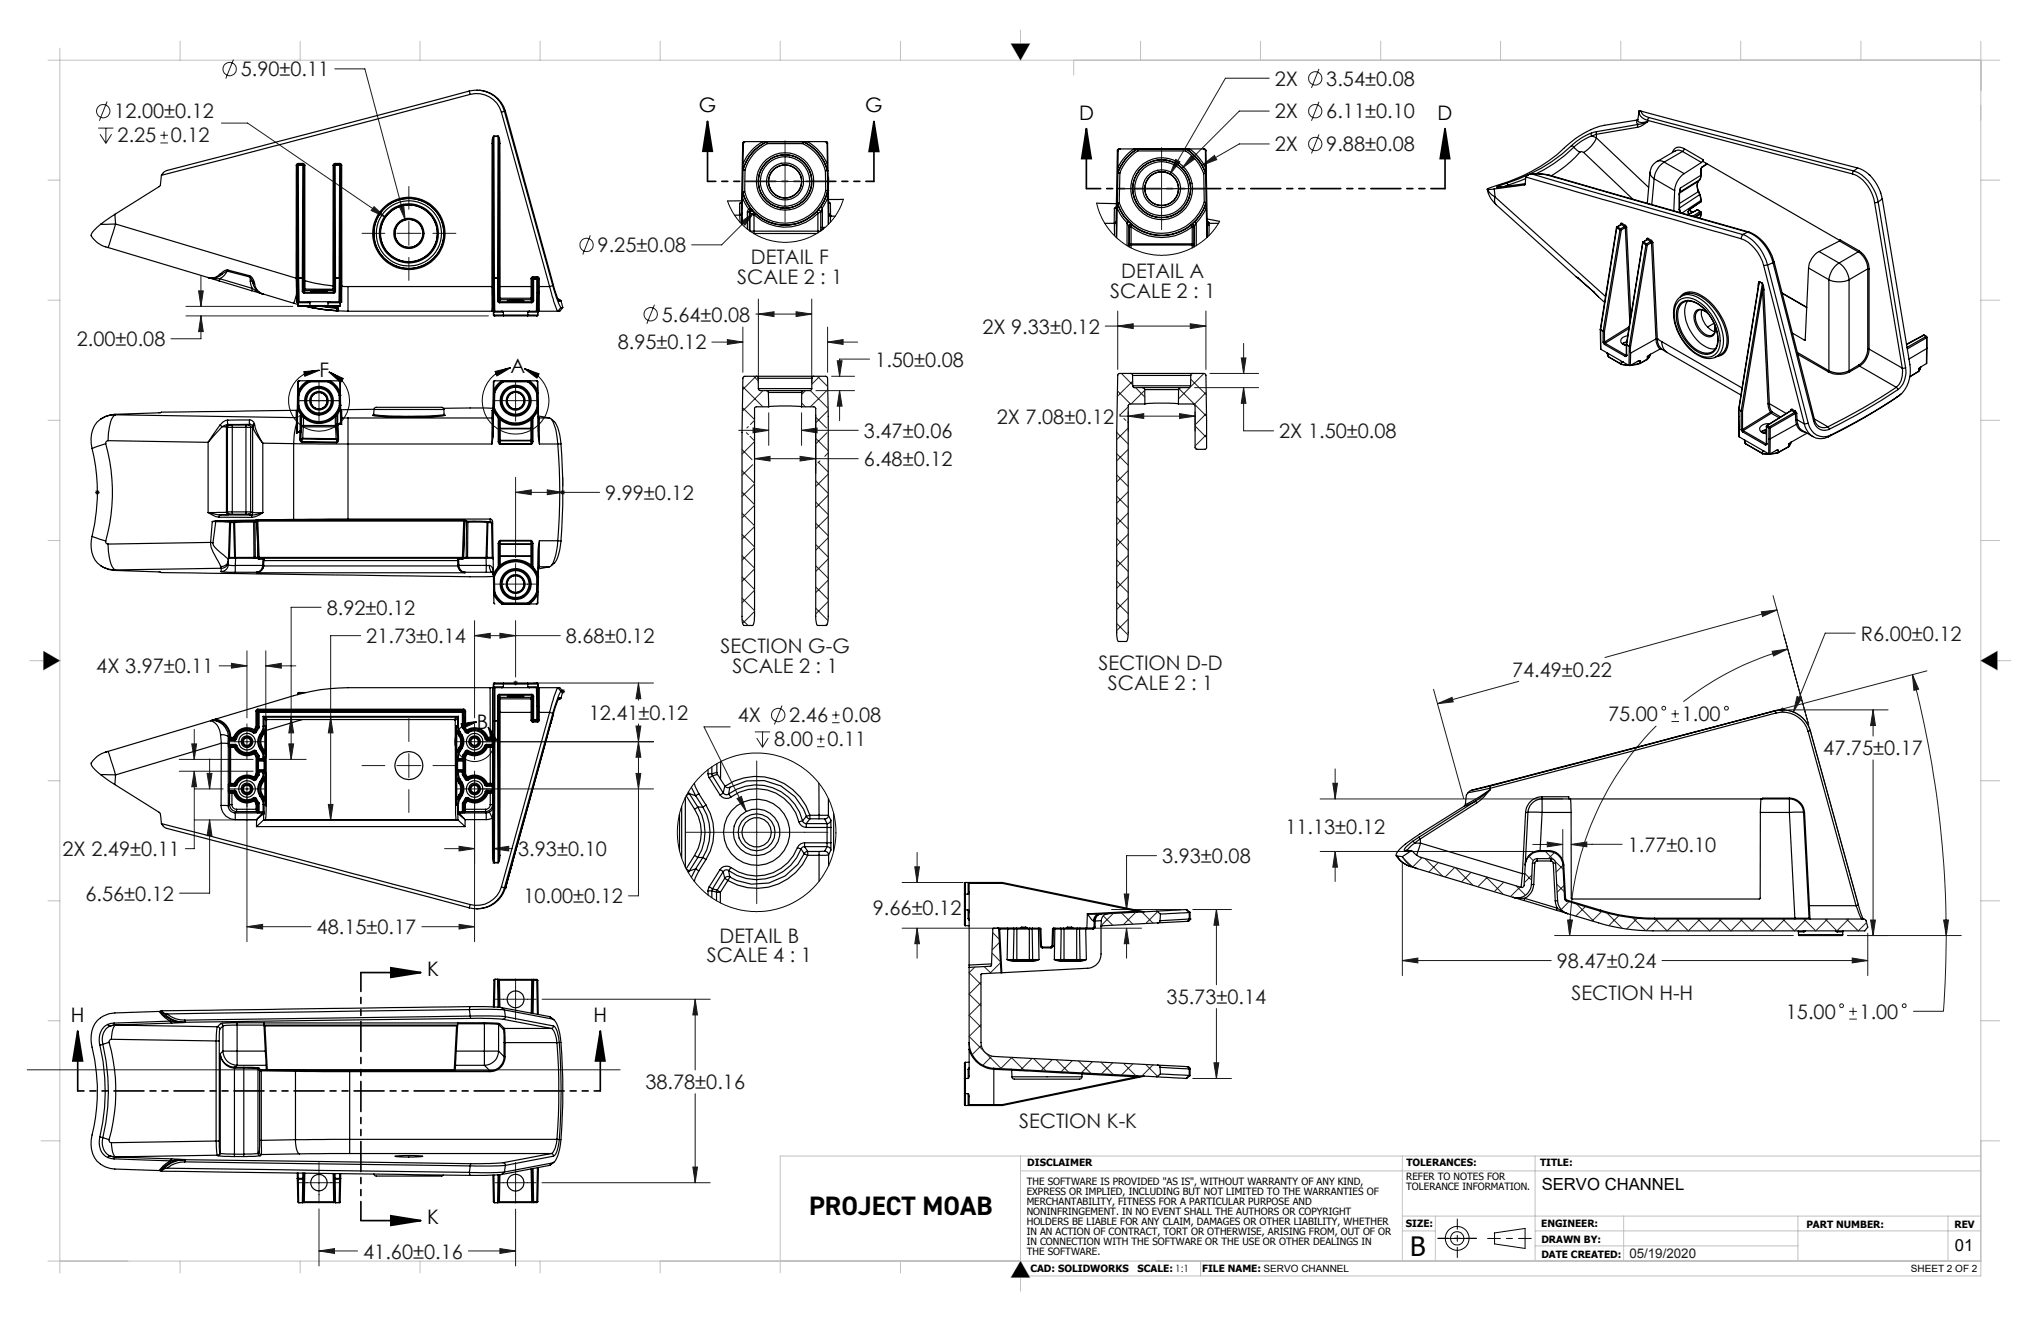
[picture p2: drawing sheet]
<svg xmlns="http://www.w3.org/2000/svg" width="432mm" height="279mm" viewBox="0 0 432 279" stroke-linecap="round" stroke-linejoin="round" font-family="sans-serif">
<defs><g id="words">
<g font-size="5.6">
<text x="171.2" y="257">PROJECT MOAB</text>
<text x="298.3" y="265.6">B</text>
</g>
<g font-size="4.2" fill="#191924">
<text x="50.9" y="16.1">5.90±0.11</text>
<text x="269.7" y="18.1">2X</text>
<text x="280.6" y="18.1">3.54±0.08</text>
<text x="24.2" y="25">12.00±0.12</text>
<text x="269.7" y="25.1">2X</text>
<text x="280.6" y="25.1">6.11±0.10</text>
<text x="24.9" y="30.1">2.25</text>
<text x="36.1" y="30.1">0.12</text>
<text x="269.7" y="32">2X</text>
<text x="280.6" y="32">9.88±0.08</text>
<text x="126.4" y="53.3">9.25±0.08</text>
<text x="158.9" y="55.9">DETAIL F</text>
<text x="237.2" y="58.9">DETAIL A</text>
<text x="156" y="60.1">SCALE 2 : 1</text>
<text x="234.9" y="63">SCALE 2 : 1</text>
<text x="140" y="68">5.64±0.08</text>
<text x="207.8" y="70.6">2X 9.33±0.12</text>
<text x="16.3" y="73.2">2.00±0.08</text>
<text x="130.7" y="73.9">8.95±0.12</text>
<text x="185.2" y="77.5">1.50±0.08</text>
<text x="210.9" y="89.6">2X 7.08±0.12</text>
<text x="182.8" y="92.6">3.47±0.06</text>
<text x="270.6" y="92.7">2X 1.50±0.08</text>
<text x="182.8" y="98.6">6.48±0.12</text>
<text x="128" y="105.7">9.99±0.12</text>
<text x="69.1" y="130">8.92±0.12</text>
<text x="77.5" y="136">21.73±0.14</text>
<text x="119.7" y="136">8.68±0.12</text>
<text x="393.7" y="135.5">R6.00±0.12</text>
<text x="20.4" y="142.4">4X 3.97±0.11</text>
<text x="152.4" y="138.2">SECTION G-G</text>
<text x="155" y="142.3">SCALE 2 : 1</text>
<text x="232.4" y="141.7">SECTION D-D</text>
<text x="319.9" y="143.2">74.49±0.22</text>
<text x="234.4" y="145.9">SCALE 2 : 1</text>
<text x="124.5" y="152.2">12.41±0.12</text>
<text x="156.1" y="152.8">4X</text>
<text x="167" y="152.8">2.46</text>
<text x="178.2" y="152.8">0.08</text>
<text x="340.2" y="152.5">75.00</text>
<text x="355.8" y="152.5">1.00</text>
<text x="163.8" y="157.9">8.00</text>
<text x="175" y="157.9">0.11</text>
<text x="385.7" y="159.8">47.75±0.17</text>
<text x="271.9" y="176.4">11.13±0.12</text>
<text x="13.2" y="181.1">2X 2.49±0.11</text>
<text x="109.6" y="181.1">3.93±0.10</text>
<text x="245.9" y="182.6">3.93±0.08</text>
<text x="344.4" y="180.2">1.77±0.10</text>
<text x="18.1" y="190.5">6.56±0.12</text>
<text x="110.7" y="191.1">10.00±0.12</text>
<text x="67" y="197.6">48.15±0.17</text>
<text x="184.7" y="193.6">9.66±0.12</text>
<text x="149.5" y="203.6">SCALE 4 : 1</text>
<text x="152.2" y="199.4">DETAIL B</text>
<text x="329.4" y="204.7">98.47±0.24</text>
<text x="246.8" y="212.4">35.73±0.14</text>
<text x="332.5" y="211.5">SECTION H-H</text>
<text x="377.8" y="215.5">15.00</text>
<text x="393.4" y="215.5">1.00</text>
<text x="136.5" y="230.4">38.78±0.16</text>
<text x="215.6" y="238.6">SECTION K-K</text>
<text x="76.8" y="266.2">41.60±0.16</text>
</g>
<g font-size="4.2">
<text x="147.9" y="23.7">G</text>
<text x="183.1" y="23.8">G</text>
<text x="228.3" y="25.3">D</text>
<text x="304.1" y="25.3">D</text>
<text x="67.6" y="79.6">F</text>
<text x="108" y="78.9">A</text>
<text x="100.9" y="154.2">B</text>
<text x="90.4" y="206.4">K</text>
<text x="15" y="216.1">H</text>
<text x="125.6" y="216.1">H</text>
<text x="90.4" y="258.8">K</text>
</g>
<g font-size="3.5">
<text x="326.2" y="251.7">SERVO CHANNEL</text>
<text x="413.6" y="264.7">01</text>
</g>
<text font-size="2.8" fill="#191924" x="344.7" y="266">05/19/2020</text>
<g font-size="2.1">
<text x="217.2" y="250.5">THE SOFTWARE IS PROVIDED &quot;AS IS&quot;, WITHOUT WARRANTY OF ANY KIND,</text>
<text x="217.3" y="246.7">DISCLAIMER</text>
<text x="297.5" y="249.6">REFER TO NOTES FOR</text>
<text x="297.5" y="251.7">TOLERANCE INFORMATION.</text>
<text x="297.5" y="246.7">TOLERANCES:</text>
<text x="325.8" y="246.7">TITLE:</text>
<text x="217.2" y="252.6">EXPRESS OR IMPLIED, INCLUDING BUT NOT LIMITED TO THE WARRANTIES OF</text>
<text x="217.2" y="254.8">MERCHANTABILITY, FITNESS FOR A PARTICULAR PURPOSE AND</text>
<text x="217.2" y="256.9">NONINFRINGEMENT. IN NO EVENT SHALL THE AUTHORS OR COPYRIGHT</text>
<text x="217.2" y="259">HOLDERS BE LIABLE FOR ANY CLAIM, DAMAGES OR OTHER LIABILITY, WHETHER</text>
<text x="217.2" y="261.1">IN AN ACTION OF CONTRACT, TORT OR OTHERWISE, ARISING FROM, OUT OF OR</text>
<text x="217.2" y="263.2">IN CONNECTION WITH THE SOFTWARE OR THE USE OR OTHER DEALINGS IN</text>
<text x="297.5" y="259.6">SIZE:</text>
<text x="326.1" y="259.6">ENGINEER:</text>
<text x="326.1" y="262.9">DRAWN BY:</text>
<text x="382.2" y="259.8">PART NUMBER:</text>
<text x="413.5" y="259.8">REV</text>
<text x="217.2" y="265.3">THE SOFTWARE.</text>
<text x="218" y="269">CAD: SOLIDWORKS</text>
<text x="240.7" y="269">SCALE: 1:1</text>
<text x="254.4" y="269">FILE NAME: SERVO CHANNEL</text>
<text x="326.1" y="266.1">DATE CREATED:</text>
<text x="404.3" y="269">SHEET 2 OF 2</text>
</g>
</g></defs>
<g fill="none" stroke="#000" stroke-width=".21">
<path d="M64.3 78.6l3.3-.3-3.1 1.3zM67.6 78.3a6.4 6.4 0 0 0-6.1 8.9 6.4 6.4 0 0 0 10.7 1.9 6.4 6.4 0 0 0-2.6-10.4M69.6 78.7l3 1.3-.5 .9zM104.7 78.6l3.3-.8-2.9 1.7zM108 77.8a7 7 0 0 0-5 10.5 7 7 0 0 0 11.6 .7 7 7 0 0 0-3.7-11M110.9 78l3.2 1.1-.5 .9zM97.5 153.1l3.4-.4-3.1 1.4zM100.9 152.7a4.2 4.2 0 0 0-4.5 5.1 4.2 4.2 0 0 0 6.2 2.7 4.2 4.2 0 0 0 .7-6.7M103.3 153.8l1.8 2.7-.9 .5zM304.2 261.9h8.1M316.2 260.8l6.5-1v4.3l-6.5-1z"/>
<circle cx="308.3" cy="261.9" r="2.52"/>
<circle cx="308.3" cy="261.9" r="1.41"/>
</g>
<path d="M308.3 266v-8.2M312.4 261.9h-8.2" fill="none" stroke="#000" stroke-width=".21" stroke-dasharray="15.2 1.3 1.3 1.3" stroke-dashoffset="13.1"/>
<path d="M314.7 261.9h9.3" fill="none" stroke="#000" stroke-width=".21" stroke-dasharray="15.2 1.3 1.3 1.3" stroke-dashoffset="12.5"/>
<g fill="none" stroke="#c0c0c0" stroke-width=".21">
<path d="M10.2 12.7h412.9M12.7 10.2v259M38.1 8.7v4M63.5 8.7v4M88.9 8.7v4M114.3 8.7v4M139.7 8.7v4M165.1 8.7v4M190.5 8.7v4M213.9 9.2h4l-2 3.5zM215.9 6.3v6.4M227.2 12.7v3.2"/>
<path d="M241.3 8.7v4M266.7 8.7v4M292.1 8.7v4M317.5 8.7v4M342.9 8.7v4M368.3 8.7v4M393.7 8.7v4M419.1 8.7v261.2h-203.2M10.2 38.1h2.5M419.1 38.1h4M10.2 63.5h2.5M419.1 63.5h4"/>
<path d="M10.2 88.9h2.5M419.1 88.9h4M10.2 114.3h2.5M419.1 114.3h4M6.3 139.7h6.4M9.2 137.7l3.5 2-3.5 2zM419.1 139.7h6.3M419.1 139.7l3.5-2v4zM10.2 165.1h2.5M419.1 165.1h4M10.2 190.5h2.5M419.1 190.5h4"/>
<path d="M10.2 215.9h2.5M419.1 215.9h4M8.7 241.3h4M215.9 247.7h203.2M215.9 244.5v28.6M296.7 244.5v22.2M296.7 257.2h122.4M303.7 257.2v9.5M324.8 244.5v22.2M343.5 257.2v9.5M380.4 257.2v9.5M412.1 257.2v9.5"/>
<path d="M419.1 244.5h-254v24.7M419.1 241.3h4M10.2 266.7h408.9M38.1 266.7v2.5M63.5 266.7v2.5M88.9 266.7v2.5M114.3 266.7v2.5M139.7 266.7v2.5M190.5 266.7v2.5M215.9 266.7l2 3.5h-4zM254 266.7v3.2M296.7 260.4h7"/>
<path d="M324.8 263.5h55.6M324.8 260.4h94.3"/>
</g>
<path d="M215.9 9.2v3.5l2-3.5zM213.9 9.2l2 3.5v-3.5zM9.2 137.7v2h3.5zM9.2 139.7v2l3.5-2zM419.1 139.7h3.5v-2zM419.1 139.7l3.5 2v-2zM215.9 266.7v3.5h2zM215.9 266.7l-2 3.5h2z" fill-rule="evenodd" fill="#000"/>
<g fill="none" stroke="#191924" stroke-width=".21">
<path d="M49.4 12.6l-1.6 4M70.8 14.6h6.4l8.5 31.9M268.5 16.5h-9.2l-11.8 20.3M279 14.6l-1.5 4M20.8 27.1h3.2M21.2 28.4l1.2 1.9M22.4 27.1v3.2M22.6 21.5l-1.6 4M23.6 28.4l-1.2 1.9M33.9 30.2h1.6M33.9 28.6h1.6M34.7 27.8v1.6"/>
<path d="M46.8 26h5.6l29.2 20M86.5 39.4v4.9M157.5 38.4h17.2M166.1 29.8v17.2M175.3 37.4a9.3 9.3 0 0 1-6.6 9.8 9.3 9.3 0 0 1-10.9-4.8M236.9 39.9h18.4M245.7 31.2v17.4M248.7 33.7l.9 .5-2.1 2.6zM252.1 32.9l.7 .7-2.7 2zM254.3 35l2.6-2.1 .5 .9zM268.5 23.5h-6.3l-12.1 12.1M268.5 30.4h-6.3l-7.9 4.6"/>
<path d="M279 21.5l-1.5 4M279 28.4l-1.5 4.1M42.5 58.5v6.3M76.6 49.4h4.8M79.1 43.7l2.5 2.3-3.1-1.5zM84 49.4h5M84.4 43.5l1-.3 .3 3.3zM86.5 46.8v5.1M86.5 54.4v4.9M91.6 49.4h4.8M124.9 49.8l-1.6 4M156.8 46.9l2.8-2-2 2.7z"/>
<path d="M159.6 44.9l-6.9 6.9h-6.4M39.3 64.8h22.6M39.3 66.8h64M42 61.5h1l-.5 3.3zM42.5 66.8l.5 3.3h-1zM42.5 66.8v4.8h-6.3M138.5 64.5l-1.7 4M150.6 72.4h6.6M153.9 71.8l3.3 .6-3.3 .4zM157.2 69.2v9.5M159.9 66.4h11.8M160.4 66.4l3.4-.5v1.1z"/>
<path d="M160.4 63.3v17.6M168.4 65.9l3.3 .5-3.3 .6zM171.7 63.3v17.6M175.1 72.4l3.3-.6v1zM175.1 69.2v9.5M175.1 72.4h6.3M175.9 79.6h4.9M177.1 76.3h1.1l-.6 3.3zM184 76h-6.4v3.6M233.8 69h21.3M236.5 69l3.2-.5v1zM236.5 65.8v12.3"/>
<path d="M251.8 68.5l3.3 .5-3.3 .5zM255.1 65.8v12.3M256 79h10.3M262.6 75.7h1l-.5 3.3zM263.1 72.6v6.4M63 84.7h9M67.5 80.5v8.5M104.7 84.7h8.7M109.1 80.4v8.7M156.3 91h6.3M159.3 90.5l3.3 .5-3.3 .5zM159.6 97l3.3-.5v1z"/>
<path d="M159.6 87.7v12.5M159.6 97h22M162.6 87.3v6.9M169.3 96.5l3.3 .5-3.3 .5zM169.6 91l3.3-.5v1zM169.6 87.3v6.9M169.6 91h12M172.6 87.7v12.5M172.6 82.6h8.2M177.6 82.6l.6 3.3h-1.1zM177.6 82.6v6.4M236.9 88h15.9"/>
<path d="M238.7 88l3.3-.5v1zM238.7 87.1v4.1M249.6 87.5l3.2 .5-3.2 .5zM252.7 82h13.6M252.8 87.1v4.1M263.1 82l.5 3.3h-1zM263.1 82v9.1h6.4M20.1 104.1h1M20.2 103.8l.8 .7M20.6 103.6v1M21 103.8l-.8 .7M109.1 119.2v8.6"/>
<path d="M109.1 104.1l3.3-.5v1zM109.1 104.1h17.8M109.1 101v16.9M115.8 103.6l3.3 .5-3.3 .5zM118.7 103.8l.7 .7M119.1 103.6v1M119.1 101v1.9M119.4 103.8l-.7 .7M52.2 137.7v14.1M56.2 137.7v15.9M67.9 128.4h-6.3v32.2M76.3 134.4h-6.3v39"/>
<path d="M100.4 134.4l3.3-.5v1.1zM100.4 131.3v20.5M100.4 134.4h18.1M104.8 123.5h8.6M105.8 133.9l3.3 .5-3.3 .6zM109.1 131.3v11.9M372.6 129.4l3.4-.4-3.1 1.4zM374.9 137.8l3.3-.5-3 1.4zM375.1 126l7.6 27.4M376 129l-36.5 10.1M378.2 137.3a63.6 63.6 0 0 0-22.1 11.1M392.5 133.9h-6.3l-6.8 16.7"/>
<path d="M40.6 157.3h1l-.5 3.3zM41.1 154.3v6.3M46.4 140.8h5.8M48.5 156.9h7.5M49 140.3l3.2 .5-3.2 .5zM52.2 153.1v7.6M56.2 140.8l3.3-.5v1zM56.2 140.8h6.4M61.1 157.3h1l-.5 3.3zM61.6 151.7l.5 3.3h-1zM70 151.7l.4 3.3h-.9zM86.5 152v4.8"/>
<path d="M86.5 159.4v5.1M96.6 156.9h41.7M100.4 153.1v7.6M108.6 144.5h1M108.7 144.1l.7 .7M109.1 144v1M109.4 144.1l-.7 .7M112.9 144.5h25.4M118.6 146.2h1M118.7 145.9l.7 .7M119.1 145.7v1.1M119.4 145.9l-.7 .7"/>
<path d="M134.5 153.6h1.1l-.5 3.3zM135.1 156.9l.5 3.3h-1.1zM135.1 144.5l.5 3.3h-1.1zM135.1 153.1v36.4h-2.1M135.1 144.5v3.6M154.5 153.7h-5.6l9 17.9M159.7 154.8h3.2M160.1 156.1l1.2 1.9M161.3 154.8v3.2M162.5 156.1l-1.2 1.9M165.5 149.2l-1.7 4M172.9 157.9h1.5"/>
<path d="M172.9 156.3h1.5M173.7 155.5v1.6M176 152.9h1.6M176 151.2h1.6M176.8 150.4v1.6M303.3 145.8l6.4 23.1M304.1 148.8l3.1-1.3 .2 .9zM321.3 144.1l-17.2 4.7M350.4 153.5a63 63 0 0 0-18.3 44.4M353.6 152.6h1.6M353.6 151h1.6M354.4 150.2v1.6"/>
<path d="M376.6 150.1h1M376.8 149.8l.7 .7M377.1 149.6v1M377.5 149.8l-.7 .7M378.4 150.1h21.1M380.2 147.3l.9 .4-1.7 2.9zM396.3 150.1l.5 3.4h-1.1zM396.3 150.1v5.6M404.6 142.7l1.3 3.1-1 .2zM404.6 142.7a216.6 216.6 0 0 1 7.2 55.2M407.7 141.9l-30.9 8.1M37.9 160.6h15.7"/>
<path d="M37.9 163.1h15.7M41.1 163.1l.5 3.3h-1zM41.1 163.1v16.4h-1.9M41.2 166.9h6M41.2 173.4h13.3M43.8 163.6h1l-.5 3.3zM44.3 173.4l.5 3.3h-1zM44.3 173.4v15.5h-6.3M44.3 160.5v6.4M48.5 166.9h7.5M52.2 163.1v36.1M56.9 160.6h7.9"/>
<path d="M69.5 170.1h.9l-.4 3.3zM76.6 161.9h4.8M84 161.9h5M86.5 167v4.8M91.6 161.9h4.8M94.1 179.5h6.3M97.1 179l3.3 .5-3.3 .5zM100.4 163.1v36.1M104.4 179.5l3.2-.5v1zM104.4 179.5h4M104.4 168.4v14.3M134.5 163.6h1.1l-.5 3.3z"/>
<path d="M138.3 166.9h-41.7M145 176h30.2M155.9 168.9l.9-.4 1.1 3.1zM160.1 160.9v30.2M279.3 169h51.3M282 165.7h1l-.5 3.3zM282.5 162.6v6.4M315.2 166.3l60.4-15.9a6.1 6.1 0 0 1 7.4 4.2l10.2 36.9M324.3 178.6h6.3M327.3 178.1l3.3 .5-3.3 .5zM330.6 175.4v6.3M332.4 178.6l3.3-.5v1z"/>
<path d="M343.2 178.6h-10.8M396.3 160.7v37.2M52.2 196l3.4-.5v1zM52.2 196h13.6M89.3 196h11.1M97.1 195.5l3.3 .5-3.3 .5zM190.9 196.3h26.3M190.9 186.7h12.9M193.5 183.3h1l-.5 3.4zM194 196.3l.5 3.3h-1zM194 180.3v6.4M194 196.3v6.4"/>
<path d="M225.7 196.3h15.8M235.2 192.4h14.6M237.8 189.1h1l-.5 3.3zM238.3 196.3l.5 3.3h-1zM238.3 196.3v6.4M244.7 181h-6.4v11.4M252.3 192.4h8.2M257.4 192.4l.4 3.3h-1zM257.4 192.4v15.9M279.3 180.1h45.1M282.5 180.1v6.3M282.5 180.1l.5 3.3h-1z"/>
<path d="M296.7 182.5v23.8M328.9 197.9h50.5M331.6 194.6h1.1l-.6 3.3zM390.9 197.9h24M395.1 197.4v8.9M395.7 194.6h1.1l-.5 3.3zM411.2 194.6h1l-.4 3.3zM411.8 197.9l-.3 10-.3 6h-6.4M104.7 211.3h8.7M109.1 207v8.7M114.7 211.3h35.5M147.1 211.3l.5 3.4h-1z"/>
<path d="M147.1 211.3v15M257.4 213.3v14.8M296.7 203.2l3.3-.6v1.1zM296.7 203.2h31.5M351.6 203.2h43.5M391.2 215.5h1.7M391.2 213.9h1.7M391.9 202.6l3.2 .6-3.2 .5zM392 213.1v1.6M5.8 226.3h125.4M147.1 231.3v18.9M252.3 228.1h8.2"/>
<path d="M256.8 224.8h1l-.4 3.3zM63.2 250.2h8.6M67.5 245.9v8.5M67.5 255.7v12.1M104.8 250.2h8.6M109.1 245.9v8.6M109.1 255.7v12.1M114.7 250.2h35.5M146.6 246.8h1l-.5 3.4zM67.5 264.6l3.3-.5v1zM67.5 264.6h8.1M99.1 264.6h10"/>
<path d="M105.8 264.1l3.3 .5-3.3 .5z"/>
<circle cx="48.6" cy="14.6" r="1.4"/>
<circle cx="278.3" cy="16.6" r="1.41"/>
<circle cx="21.8" cy="23.5" r="1.41"/>
<circle cx="278.3" cy="23.5" r="1.42"/>
<circle cx="278.3" cy="30.5" r="1.41"/>
<circle cx="124.1" cy="51.8" r="1.41"/>
<circle cx="137.7" cy="66.5" r="1.4"/>
<circle cx="164.6" cy="151.2" r="1.41"/>
<circle cx="352" cy="149.8" r=".39"/>
<circle cx="365.2" cy="149.8" r=".41"/>
<circle cx="389.6" cy="212.7" r=".42"/>
<circle cx="402.9" cy="212.7" r=".41"/>
</g>
<g fill="none" stroke="#000" stroke-width=".35">
<path d="M149.7 25.6l1 6.4h-2zM149.7 25.6v12.8M184.9 25.7l1 6.3h-2zM184.9 25.7v12.7M229.8 27.2l1.1 6.3h-2.1zM229.8 27.2v12.7M305.7 27.2l1 6.3h-2zM305.7 27.2v12.7M16.4 218.1l1.1 6.3h-2.1zM16.4 218.1v12.7M76.3 205.7h12.7M82.7 204.7l6.3 1-6.3 1z"/>
<path d="M127 218.1l1 6.3h-2zM127 218.1v12.7M76.3 258.2h12.7M82.7 257.1l6.3 1.1-6.3 1z"/>
</g>
<path d="M127 230.7h-110.5" fill="none" stroke="#000" stroke-width=".35" stroke-dasharray="6.3 1.3 1.3 1.3 1.3 1.3" stroke-dashoffset="5.1"/>
<path d="M76.3 205.7v52.4" fill="none" stroke="#000" stroke-width=".35" stroke-dasharray="6.3 1.3 1.3 1.3 1.3 1.3" stroke-dashoffset="2.4"/>
<path d="M305.7 39.9h-75.8" fill="none" stroke="#000" stroke-width=".35" stroke-dasharray="6.3 1.3 1.3 1.3 1.3 1.3" stroke-dashoffset="3.3"/>
<path d="M184.9 38.4h-35.2" fill="none" stroke="#000" stroke-width=".35" stroke-dasharray="6.3 1.3 1.3 1.3 1.3 1.3" stroke-dashoffset="4.6"/>
<g fill="#000">
<path d="M104.7 78.6l3.3-.8-2.9 1.7zM110.9 78l3.2 1.1-.5 .9zM64.3 78.6l3.3-.3-3.1 1.3zM69.6 78.7l3 1.3-.5 .9zM97.5 153.1l3.4-.4-3.1 1.4zM103.3 153.8l1.8 2.7-.9 .5z"/>
<path d="M127 218.1l1 6.3h-2zM16.4 218.1l1.1 6.3h-2.1zM82.7 204.7l6.3 1-6.3 1zM82.7 257.1l6.3 1.1-6.3 1zM305.7 27.2l1 6.3h-2zM229.8 27.2l1.1 6.3h-2.1zM184.9 25.7l1 6.3h-2zM149.7 25.6l1 6.4h-2z"/>
</g>
<g fill="#191924">
<path d="M115.8 103.6l3.3 .5-3.3 .5zM109.1 104.1l3.3-.5v1zM105.8 133.9l3.3 .5-3.3 .6zM100.4 134.4l3.3-.5v1.1zM411.2 194.6h1l-.4 3.3zM404.6 142.7l1.3 3.1-1 .2zM374.9 137.8l3.3-.5-3 1.4zM331.6 194.6h1.1l-.6 3.3zM396.3 150.1l.5 3.4h-1.1zM395.7 194.6h1.1l-.5 3.3zM304.1 148.8l3.1-1.3 .2 .9zM372.6 129.4l3.4-.4-3.1 1.4zM380.2 147.3l-.8 3.3 1.7-2.9z"/>
<path d="M42 61.5h1l-.5 3.3zM42.5 66.8l.5 3.3h-1zM84.4 43.5l1.3 3-.3-3.3zM79.1 43.7l-.6 .8 3.1 1.5zM135.1 156.9l.5 3.3h-1.1zM134.5 163.6h1.1l-.5 3.3zM52.2 196l3.4-.5v1zM97.1 195.5l3.3 .5-3.3 .5zM40.6 157.3h1l-.5 3.3zM41.1 163.1l.5 3.3h-1zM49 140.3l3.2 .5-3.2 .5zM56.2 140.8l3.3-.5v1zM70 151.7l.4 3.3h-.9zM69.5 170.1h.9l-.4 3.3zM43.8 163.6h1l-.5 3.3zM44.3 173.4l.5 3.3h-1zM61.1 157.3h1l-.5 3.3zM61.6 151.7l.5 3.3h-1zM97.1 179l3.3 .5-3.3 .5zM104.4 179.5l3.2-.5v1zM134.5 153.6h1.1l-.5 3.3zM135.1 144.5l.5 3.3h-1.1zM67.5 264.6l3.3-.5v1zM105.8 264.1l3.3 .5-3.3 .5zM147.1 211.3l.5 3.4h-1zM146.6 246.8h1l-.5 3.4zM248.7 33.7l-1.2 3.1 2.1-2.6zM252.1 32.9l-2 2.7 2.7-2zM254.3 35l3.1-1.2-.5-.9zM155.9 168.9l2 2.7-1.1-3.1zM263.1 82l.5 3.3h-1zM262.6 75.7h1l-.5 3.3zM236.5 69l3.2-.5v1zM251.8 68.5l3.3 .5-3.3 .5zM238.7 88l3.3-.5v1zM249.6 87.5l3.2 .5-3.2 .5zM156.8 46.9l.8 .7 2-2.7zM153.9 71.8l3.3 .6-3.3 .4zM175.1 72.4l3.3-.6v1zM159.6 97l3.3-.5v1zM169.3 96.5l3.3 .5-3.3 .5zM177.6 82.6l.6 3.3h-1.1zM177.1 76.3h1.1l-.6 3.3zM160.4 66.4l3.4-.5v1.1zM168.4 65.9l3.3 .5-3.3 .6zM159.3 90.5l3.3 .5-3.3 .5zM169.6 91l3.3-.5v1zM282.5 180.1l.5 3.3h-1zM282 165.7h1l-.5 3.3zM327.3 178.1l3.3 .5-3.3 .5zM332.4 178.6l3.3-.5v1zM391.9 202.6l3.2 .6-3.2 .5zM296.7 203.2l3.3-.6v1.1zM194 196.3l.5 3.3h-1zM193.5 183.3h1l-.5 3.4zM238.3 196.3l.5 3.3h-1zM237.8 189.1h1l-.5 3.3zM256.8 224.8h1l-.4 3.3zM257.4 192.4l.4 3.3h-1z"/>
</g>
<g fill="none" stroke="#000" stroke-width=".25">
<path d="M99.3 19.3l.1 .7M99.3 19.3l-64 16.8-.6 .3-.6 .7M99.3 19.3a6.2 6.2 0 0 1 7.4 4.2M99.4 20l-65.3 17.1M99.4 20a5.4 5.4 0 0 1 6.7 3.7M100.9 19.1h.1M101.4 19.1a6.1 6.1 0 0 1 5.5 4.4M34.1 37.1l-.3 2.3-9.5 5.9M62.7 35h.2M62.7 35v23.8M62.9 35l.1 23.9M62.9 35v23.9"/>
<path d="M63.1 34.8l-.2 .2M63.1 34.6l-.3 .1-.1 .3M63.1 34.6v.2M63.1 34.8h1M63.1 34.6h1M63.1 35h-.2M63.1 34.8v.2M63.1 35l.1 23.8M63.1 35h1M64.1 35h.1M64.1 34.8l.1 .2M64.1 34.8v.2"/>
<path d="M64.1 34.8h.1M64.1 34.8l.2 .2M64.1 34.6h.2l.2 .4M64.1 34.6v.2M64.1 35l-.1 23.8M64.2 35v23.8M64.3 35h.2M64.3 35h-.1M64.3 35v24.4M64.5 35v24.4M70.5 35h.2M70.5 35l-.1 25.5"/>
<path d="M70.7 35l.1 23.8M70.7 35v26.2M70.7 35h.1M70.9 34.8l-.2 .2M70.9 34.6l-.3 .1-.1 .3M70.9 34.6v.2M70.9 34.8h1M70.9 34.6h1M70.9 35h-.2M70.9 35v-.2l-.2 .2M70.9 35l.1 23.8M70.9 35h1"/>
<path d="M71.9 35h.2M71.9 34.8l.2 .2M71.9 34.8v.2M71.9 35l-.1 23.8M71.9 34.6l.3 .1 .1 .3M71.9 34.6v.2M72.1 35h.2M72.1 35l-.1 24.3M72.1 35h.1M72.1 35v25.6M72.3 35v25.6M104.1 30.3h.2"/>
<path d="M104.1 30.3v30.3M104.3 30.3l.1 28.5M104.3 30.3l-.1 30.3M104.5 28.9l-.2 1.4M104.5 28.8a1.82 1.82 0 0 0-.4 1.5M104.5 28.8v.1M104.5 28.9l.1 29.9M104.5 28.9h.9M104.5 28.8h.9M105.4 28.9l.2 1.4M105.4 28.8a1.82 1.82 0 0 1 .4 1.5M105.4 28.8v.1"/>
<path d="M105.4 28.9l-.1 29.9M105.6 30.3h.2M105.6 30.3l-.1 28.5M105.6 30.3v30.3M105.8 30.3v30.3M106.1 23.7l10.2 36.9M106.7 23.5h.2M106.7 23.5l10.2 36.9M106.7 23.5l-.6 .2M106.9 23.5l10.4 37.5 .6 2 .4 .7M157.1 30.3h.1M157.1 30.3h.2"/>
<path d="M157.1 30.3l-.3 14.8M157.2 35.9h.4M157.2 34.6v1.3M157.2 35.9h.1M157.2 35.9l-.1 4.7M157.3 30.3l-.1 4.3M157.6 35.9v4.6M157.7 30l-.3 .1-.1 .2M162.2 30a9.2 9.2 0 0 0-5 5.9M162.2 30h.1M162.2 30h-.8a9.9 9.9 0 0 0-4.2 4.6M162.3 30a9.4 9.4 0 0 0-5.1 5.9"/>
<path d="M162.3 30v.4M162.3 30h7.6M162.3 30.4a8.7 8.7 0 0 0-4.7 5.5M162.3 30.4h7.5M169.8 30.4a8.7 8.7 0 0 1 4.8 5.8M169.9 30l-.1 .4M169.9 30a9.2 9.2 0 0 1 5.1 6.1M169.9 30a9.4 9.4 0 0 1 5.1 6.1M169.9 30h.9a9.9 9.9 0 0 1 4.2 4.8M169.9 30h.1M174.6 30l.2 .1 .2 .2M174.6 36.2l.1 4.1"/>
<path d="M174.7 30l.4 .2v.1M174.7 30h.1M174.7 30h-17.2l-.3 .1-.1 .2M175 30.3v4.5M175 30.3h.1M175 36.1l-.4 .1M175 36.1h.1M175 34.8v1.3M175 36.1l.1 4.2M175.1 30.3l.2 15M236.4 31.9l.2-.4h18.3l.2 .4M236.4 31.9h.2"/>
<path d="M236.4 31.9l-.3 14.9M236.5 36.5l.4 .1M236.5 35.5v1M236.5 36.5h.1M236.5 36.5l-.1 6.5M236.6 31.9l-.1 3.6M236.9 36.6l-.1 6.3M237 31.5l-.4 .1v.3M240.6 31.5a9.8 9.8 0 0 0-4.1 5M240.6 31.5l.1 .4M240.6 31.5h.1M240.6 31.5h-.7a10.6 10.6 0 0 0-3.4 4"/>
<path d="M240.7 31.9a9.5 9.5 0 0 0-3.8 4.7M240.7 31.9h10.1M250.8 31.9a9.4 9.4 0 0 1 3.9 4.8M250.9 31.5a9.9 9.9 0 0 1 4.2 5.2M250.9 31.5l-.1 .4M250.9 31.5a10.2 10.2 0 0 1 4.2 5.2M250.9 31.5h.1M250.9 31.5h.4a4 4 0 0 1 2.3 1.8l.8 1.1 .7 1.2M254.6 31.5l.4 .1v.3M254.7 36.7l.1 6.1M255 31.9l.1 3.7M255 31.9h.1"/>
<path d="M255.1 36.7h-.4M255.1 35.6v1.1M255.1 36.7l.1 6.1M255.1 36.7h.1M255.1 31.9l.3 15.4M316.1 40h-1.4M316.1 40l.2 1.7M316.8 39.6h.1M316.9 39.6h.1M317.5 39.5l-.7 .1M317.5 39.5h.1M317.6 39.5l-.7 .1"/>
<path d="M318.7 38.8l-2.1 .8h.2M318.7 38.8l.4 .4M319.1 39.2l-.9 .3M319.1 39.2v.1M322.7 38.8l-5.2 .7M322.8 37.8l-3.7 1.4M322.8 37.4l45.5 13.1M322.8 37.4l-.2 1.7-6.5 .9M323.8 36.8h2.4l1.6 .3M324.1 36.8l44.6 12.8M324.1 36.8h2l1.6 .3M324.1 36.8l-.6 .1-.7 .5"/>
<path d="M327.7 37.1l42.3 12M327.7 37.1l42.1 12M332.4 30.9a34.7 34.7 0 0 1-13.7 7.9M332.4 30.9l.6 .2M333 31.1l1.2 1.1M333 31.1a28.7 28.7 0 0 1-8 5.6M334.2 32.2l.3-.1 .5 .1M334.2 32.2a24.1 24.1 0 0 1-6 5M335 32.2l10.4 9.9M336.7 28.2a11.8 11.8 0 0 0-4.3 2.7M336.7 28.2v.6M336.7 28.8a11 11 0 0 0-3.7 2.3"/>
<path d="M336.7 28.8l1 .4M337.7 29.2a6.6 6.6 0 0 1-2.7 3M337.7 28.4l-1 .4M337.7 28.4v.8M337.7 29.2l11.1 10.5M337.8 27.8l-1.1 .4M337.8 27.8l-.1 .6M346.3 25.4l-6.8 1.1a20.3 20.3 0 0 0-10 6.2 44.6 44.6 0 0 1-14.7 7.2l-.1 .1M346.3 25.4v.6l.3 .3M346.5 26.9l-8.8 1.5M346.5 25.3l-.2 .1M346.6 26.3l-8.8 1.5"/>
<path d="M346.6 26.3l-.1 .6M346.8 23.5a1.9 1.9 0 0 0 1.8 2M346.8 23.5h.3M346.8 23.5h.1M346.8 23.5l-.3 1.8 .1 .4a2.34 2.34 0 0 0 2 0M347.1 23.5a1.97 1.97 0 0 0 1.8 1.4M347.1 23.5l45.9 12M348.6 25.7l-1 .7-1.1 .5M348.6 25.7l-2 .6M348.6 25.5l43.3 11.3M348.6 25.5v.2M348.9 24.9l43.3 11.3"/>
<path d="M348.9 24.9l-.3 .6M349.1 36.4v.1a1.74 1.74 0 0 0 .9 1.3M349.1 36.4l-.6 6.6M350 37.8l4.3 2.5M350 37.8l-.5 5.5M350.6 34.1a2.82 2.82 0 0 0-1.5 2.3M350.6 34.1a1.5 1.5 0 0 1 1.5 .2M352.1 34.3a4.8 4.8 0 0 0-2.1 3.5M352.1 34.3l4.2 2.4M355.5 39.8l-.2 1.2M355.5 39.8l-.3 1.3M355.5 39.8l-.1 .7"/>
<path d="M356 32a1.44 1.44 0 0 0-1.6-.1l-3.8 2.2M356 32l-3.9 2.3M356 32l4 2.4M356.3 36.7a4.7 4.7 0 0 0-2 3.6M356.3 31.4l-.3 .6M356.3 31.4a1.55 1.55 0 0 0-2.5 .8M356.3 31.4l4 2.4M359.3 38.3l-.3 1 .3 1.2M359.3 38.3l-4 2.6M359.3 38.3l-.2 .5v.6l.3 1.1M359.3 38.3h.1M359.6 38l-.3 .3"/>
<path d="M359.6 38l-4.2 2.6M359.6 38h.1M359.8 37.1l-.2 .9M359.8 35.8v1.3M359.8 37.1l-4.3 2.7M359.9 37l-.3 1M359.9 35.7l-.1 .1M359.9 37l-.1 .1M359.9 35.7v1.3M360 34.4l-3.7 2.3M360.1 35.4l-.2 .3M360.1 35.3l-.3 .5"/>
<path d="M360.1 35.3v.1M360.3 33.8l-.3 .6M360.3 33.8v.3l29 16.8M360.9 34.8l-.8 .6M361 34.8h-.1M361 34.7l-.1 .1M361 34.7l-.9 .6M361 34.5v.2M361 34.7v.1M361.1 34.6l-.1 .1M361.1 34.6l-.1 .2M391.9 36.8a7.7 7.7 0 0 1 4.7 6"/>
<path d="M392.2 36.2l-.3 .6M392.2 36.2a8.6 8.6 0 0 1 5.1 6.5M393 35.5a8.2 8.2 0 0 1 5.2 6.6M393 35.5l-.8 .7M395.4 36.9l.2 .1M21.3 47.4l-1.3 1.2a1.11 1.11 0 0 0-.4 1.7 5.5 5.5 0 0 0 3.3 2.1M22.9 52.4l21.1 6.3M24.3 45.3l-3 2.1M24.3 45.3l.1 2.1M24.4 47.4h-3.1M24.4 47.4l-1.5 5M24.4 47.4l38.3 11.4"/>
<path d="M44 58.7l2.4 .7M44.4 58.8l2.1 .1M46.4 59.4l6.8 2.1M46.5 58.9l-.1 .5M46.5 58.9l6.9 2.1M46.5 58a2.38 2.38 0 0 1-2.5 .7M46.5 58h.5M47 58a2.9 2.9 0 0 1-3 .7M48 57.4a3.3 3.3 0 0 1-1.5 1.5M48.1 57.4l-1.1 .6M48.1 57.4l4.6 1.2M48.2 57.1l4.6 1.2"/>
<path d="M48.2 57.1l-.8 .2-.9 .7M48.2 57.1l-.1 .3M52.7 58.6l.5 .4 .2 .5M52.8 58.3a1.85 1.85 0 0 1 1 1.5M52.8 58.3l-.1 .3M52.9 58.7l.1 .8M53 59.5l.4 1.5M53.4 59.5l.1 .3M53.4 59.4l-.4 .1M53.4 59.5l.4 .3M53.5 59.8l.4 .2M53.5 59.8a3 3 0 0 0 2.1 2.4"/>
<path d="M53.8 59.8l.1 .2M62.7 58.8h.1M62.7 58.8l.2 .1M62.7 58.8v3.5M62.9 58.9v3.5M62.9 58.9h.1M63 58.9h.1M63 58.9l.1 4.9M63.2 58.8l-.2 .1M63.2 58.8h.1M63.2 58.8l.1 5M63.2 58.8h.8"/>
<path d="M64 58.8h.2M64 58.8h.1M64 58.8v2.8M64.2 58.8v2.8M64.3 59.4v1.8M64.5 59.4l2 .5 3.9 .6M64.5 59.4h-.2M64.5 59.4v1.7M70.8 58.8h.2M70.8 58.8v2.8M71 58.8h-.2M71 58.8h.1"/>
<path d="M71 58.8v2.8M71 58.8h.8M71.8 58.8h.1M71.8 58.8l.2 .5M71.8 58.8l-.1 5M72 59.3v1.3M104.4 58.8h.2M104.4 58.8v1.8M104.6 58.8h.1M104.6 58.8h-.2M104.6 58.8h.7M104.6 58.8v1.8"/>
<path d="M105.3 58.8h.2M105.3 58.8h.1M105.3 58.8v4.8M105.5 58.8v4.8M112.4 58.9h.2M112.4 58.9v1.7M112.6 58.9l.1 .2M112.6 58.9v1.7M112.7 59.1h.2M112.7 59.1v4.5M112.7 58.7l-.1 .2M112.7 58.5l-.3 .2v.2"/>
<path d="M112.7 58.5v.2M112.7 58.7l.2 .2M112.7 58.7h1M112.7 58.5h1M112.9 58.9l-.2 .2M112.9 58.9v.2M112.9 58.9h.7M112.9 59.1v4.5M112.9 59.1h.7M113.6 59.1h.2M113.6 58.9v.2M113.6 58.9l.2 .2"/>
<path d="M113.6 59.1v2.8M113.7 58.7l.2 .2M113.7 58.5l.3 .2 .1 .2M113.7 58.5v.2M113.7 58.7l-.1 .2M113.8 59.1v2.8M113.9 58.9h.2M113.9 58.9l-.1 .2M113.9 58.9v1.7M114.1 58.9v1.7M155.4 45.5h1.1M156.5 45.5l.1 1.5"/>
<path d="M156.5 45.5h.1M156.5 43l.4-.2v-.2l-.1 .3zM156.5 43v2.5M156.8 45.1l.1 2.3M156.8 45.1h.1M156.8 45.1v.3l-.3 .1M156.9 42.5h-3M157.1 41.8l.6 1.3 .7 1.1M157.1 41.8l-.1 5.6M157.1 40.6h.1M157.1 40.6v1.2M157.1 40.6a9 9 0 0 0 2.1 3.9"/>
<path d="M157.6 40.5l-.5 .1M158.1 44.8h.4M158.1 44.8v3.7M158.4 44.2h.2l.6 .3M158.4 44.2l.3 .3M158.4 44.2l-.3 .6M158.5 44.8l.2 .2M158.5 44.8v4M158.7 44.5l-.2 .3M158.7 45l.8 .4M158.7 45v3.9h.8M159.2 44.5l.1 .3"/>
<path d="M159.2 44.5h-.5M159.3 44.8l.4 .3M159.3 44.8a.4 .4 0 0 0-.4-.1 .4 .4 0 0 0-.2 .3M159.5 49.4h.1M159.5 49.4h13.3M159.5 48.9h13.5M159.5 48.9v.5M159.5 45.4v3.5M159.7 45.1l-.2 .3M172.7 44.8a9.3 9.3 0 0 1-13 .3M172.7 44.8l.3 .3M173 44.6l-.3 .2"/>
<path d="M173 44.6a.45 .45 0 0 1 .6 .2M173 45.1a9.6 9.6 0 0 1-13.5 .3M173 48.9v.3M173 48.9h.6M173 45.1v3.8M173.6 43.7l-.6 .9M173.6 43.7l.4 .2M173.6 48.1l.1 .6M173.6 48.1h.4M173.6 44.8l-.6 .3M173.6 44.8v3.3M174 43.9l-.4 .9"/>
<path d="M174 48.1l.1 .3M174 43.9v4.2M174 48.5l-.3 .2M174.1 48.4l-.4 .3M174.1 48.4v.1M174.2 48.4h-.1M174.6 48.1h-.6M174.7 40.3a8.8 8.8 0 0 1-8.5 6.9 8.8 8.8 0 0 1-8.6-6.7M174.7 40.3h.4M175.1 40.3a9.2 9.2 0 0 1-8.9 7.3 9.2 9.2 0 0 1-9.1-7M175.1 40.3h.1M175.1 40.3a9.1 9.1 0 0 1-1.5 3.4"/>
<path d="M175.1 40.3l.1 1.4M175.2 41.7l.1 5.7v-2.1M175.2 41.7l-1.2 2.2M175.3 45.3h.1M175.3 45.3l.4 .4M175.5 43l-.2-.4 .1 .3 .3 .1M175.6 43h.1M175.7 43v2.7M175.7 45.7v1.3M175.7 45.7h.1M175.7 45.7h1M178.4 42.2h-3.1"/>
<path d="M232 43l4.2 .1M233.7 47.2h2M235.7 47.2l.1 2.6M235.7 47.2h.1M235.8 44.1l-.1 3.1M235.8 44l.4-.3-.2 .3zM236.1 46.8l.1 3.4M236.1 46.8l-.1 .3-.3 .1M236.4 43v1M236.4 43a10.9 10.9 0 0 0 2.3 3.8M236.4 44a9.2 9.2 0 0 0 2 3.1M236.4 44l-.1 6.3"/>
<path d="M236.4 43h.1M236.8 42.9l-.4 .1M238.4 47.1l.5 .8M238.4 47.1v4.9M238.7 46.8l.8 .8M238.7 46.8l-.3 .3M238.9 47.9v.1M238.9 47.9v4.3M238.9 48h.4M238.9 48v4.2M239.1 47.5h.3M239.1 47.5l-.2 .4"/>
<path d="M239.1 47.5l.4 .1M239.3 51.6h-.4l.4 .2M239.3 51.6v.2M239.3 48a10.4 10.4 0 0 0 12.9 0M239.3 48v3.6M239.3 51.8v.6M239.3 51.8h12.9M239.3 51.6h12.9M239.5 47.6v.1M239.5 47.7a10 10 0 0 0 12.5 0M239.5 47.7a.4 .4 0 0 0-.4-.1 .4 .4 0 0 0-.2 .4M239.5 47.7l-.2 .3"/>
<path d="M252 47.7a.4 .4 0 0 1 .4-.1 .4 .4 0 0 1 .2 .4M252 47.7l.2 .3M252 47.6v.1M252 47.6a.4 .4 0 0 1 .4-.1 .4 .4 0 0 1 .3 .4M252.2 51.6h.4l-.4 .2M252.2 51.6v.2M252.2 48h.4M252.2 48v3.6M252.2 51.8v.6M252.6 48v4.2M252.7 47.9l-.1 .1M252.7 47.9v4.3"/>
<path d="M252.8 46.8l-.8 .8M252.8 46.8l.3 .3M253.1 47.1l-.4 .8M253.1 47.1v4.9M254.8 42.8h.4M254.8 42.8a9.5 9.5 0 0 1-9 6.6 9.5 9.5 0 0 1-9-6.5M255.2 42.8a9.8 9.8 0 0 1-9.4 7 9.8 9.8 0 0 1-9.4-6.8M255.2 42.8v.1M255.2 42.9v1M255.2 42.9a10 10 0 0 1-2.4 3.9M255.2 43.9a11.2 11.2 0 0 1-2.1 3.2M255.2 43.9l.1 6.3"/>
<path d="M255.4 47.3v2.9M255.4 47.3l.4 .4M255.4 46.8l.1 .3 .3 .1M255.4 46.3l2.6 .5M255.6 47l-.2-.3 .1 .3 .3 .1M255.7 47l.1 .1M255.8 47.7v2.1M255.8 47.2v.5M255.8 47.2h2M255.8 47.1v.1M314.6 40l.3 .9 .5 1.1 1.1 1.3M314.7 40l.9 1.2 .7 .5"/>
<path d="M316.3 41.7l-.1 .8 .3 .8M316.3 41.7l23.4 21M316.5 43.3l16.9 15.2M333.4 58.5l.5 .3M333.9 58.8l3.2 2.9M333.9 58.8h.1M333.9 58.9l3.3 2.9M333.9 58.8v.1M342 48.1l.1 .1M342 48.1l-3.4 21.6M342.1 48.2l-3.5 21.5M342.1 48.2l.6 .4"/>
<path d="M342.1 48l-.1 .1M342.1 48h.1M342.2 48l-.1 .2M342.2 48l.7 .4M342.7 48.6h.3M342.7 48.6l-3.5 21.5M342.9 48.4l.1 .2M342.9 48.4l-.2 .2M342.9 47.4v.1M342.9 47.5h.1M342.9 47.5l-.8 .5M343 48.6l-3.6 21.5"/>
<path d="M343 47.5l-.8 .5M343 47.5l.7 .4M343.1 47.2h-.2v.2M343.1 47.2l-.1 .3M343.1 47.2l.8 .5M343.7 47.9l.2 .2M343.7 47.9l-.8 .5M343.9 47.7l.2 .4M343.9 48.1h.2M343.9 47.7l-.2 .2M343.9 48.1l-.9 .5M343.9 48.1l.9 19.5"/>
<path d="M344.1 48.1l.9 18.7M347.5 51.3l.1 .1M347.5 51.3l-3.4 21.5M347.6 51.4l-3.5 21.5M347.6 51.4l.6 .4M347.6 51.2l-.1 .1M347.6 51.2h.1M347.7 51.2l-.1 .2M347.7 51.2l.7 .4M348.2 51.8h.3M348.2 51.8l-3.5 21.4M348.4 51.6l.1 .2"/>
<path d="M348.4 51.6l-.2 .2M348.4 50.6v.1M348.4 50.7h.1M348.4 50.7l-.8 .5M348.5 51.8l-3.6 21.9M348.5 50.7l-.8 .5M348.5 50.7l.7 .4M348.7 50.4h-.3v.2M348.7 50.4l-.2 .3M348.7 50.4l.7 .4M349.2 51.1l.2 .2M349.2 51.1l-.8 .5"/>
<path d="M349.4 50.8l.3 .5M349.4 50.8l-.2 .3M349.4 51.3l-.9 .5M349.4 51.3l.9 20.4M349.7 51.3h-.3M349.7 51.3l.9 20.4M354.3 40.3l-.2 4.3M355.2 44.3l.2 .6M355.2 41.1v3.2M355.3 44.2l.2 .8zM355.3 41l-.1 .1M355.3 44.2l-.1 .1"/>
<path d="M355.3 41v3.2M357.2 44.8v.7M357.2 44.7v.1M357.2 44.7v.8M357.3 44.4l.7 .5M357.4 44.4l-.2 .3M357.4 44.4l.6 .5M357.4 44.4l-.2 .4M359 44.4h.2M359 44.4h.1M359 44.4l-1.8 .9M359.1 44.4h.1"/>
<path d="M359.1 44.4l.6 .4M359.1 44.4l-1.9 1M359.2 44.4l.6 .4M359.3 40.5l.3 .7M359.3 40.5l-4 2.5M359.4 40.5h-.1M359.4 40.5l.2 .6M359.6 41.2l.2 1.2M359.6 41.2l-4.3 2.8M359.6 41.1l.3 1.2M359.6 41.1v.1M359.7 44.8l.1 .2"/>
<path d="M359.7 44.8h.1M359.7 44.8l-1.6 .9M359.8 44.8l.1 .1M359.8 45.3l-.2 .9M359.8 42.7l-2.4 1.7M359.8 42.4v.3M359.8 45v.3M359.8 42.4l-4 2.7M359.8 45l-1.3 .8M359.8 45.3l-1 .6M359.9 42.6l-.1 .1M359.9 45.2l-.3 .9"/>
<path d="M359.9 42.3l-.1 .1M359.9 44.9l-.1 .1M359.9 45.2l-.1 .1M359.9 42.3v.3M359.9 44.9v.3M368.3 50.5a8.4 8.4 0 0 1 4.8 5.7M368.7 49.6l-.4 .9M368.7 49.6a8.9 8.9 0 0 1 5.2 6.5M369.8 49.1l-1.1 .5M369.8 49.1a9.4 9.4 0 0 1 5.3 6.5M370 49.1a9.2 9.2 0 0 1 5.3 6.2M370 49.1h-.2"/>
<path d="M372.2 59.5v.1M372.2 59.5l-.1 .2-.1 .8M372.2 59.6l-.1 .4M372.2 59.5l.7 .4M372.2 59.6l-4.3 27M372.2 59.6l.7 .4M372.9 59.9l.3 1.4M372.9 60v1.3M372.9 59.9v.1M372.9 60l-4.5 26.9M373.1 56.2l8.6 33.5M373.9 56.1l8.7 33.4"/>
<path d="M373.9 56.1l-.8 .1M375.1 55.6l-1.2 .5M375.1 55.6l8.6 33.4M375.3 55.3l8.6 33.5M375.3 55.3l-.2 .3M382.6 56.7l4.3 2.5M382.6 56.7l-.7 15.2M384.8 53.2a4.4 4.4 0 0 0-2.2 3.5M384.8 53.2l4.3 2.4M386.9 59.2a5.2 5.2 0 0 0 4.3 0M386.9 59.2v19.2M389.1 55.6a4.8 4.8 0 0 1 2.1 3.6"/>
<path d="M389.1 55.6a4.7 4.7 0 0 0-2.2 3.6M389.1 51l.2-.3 4 2.3M389.1 51l-4.3 2.2M389.1 51l4 2.3M391.2 59.2v19.2M393.1 53.3a4.5 4.5 0 0 1 2 3.6M393.1 53.3l-4 2.3M393.3 53a5 5 0 0 1 2.1 3.9M393.3 53l-.2 .3M395.1 56.9h.3M395.1 56.9l-3.9 2.3M395.1 56.9v16.9"/>
<path d="M395.4 56.9v16.9M396.6 42.8l5.8 35.1M397.3 42.7l5.9 35.1M397.3 42.7l-.7 .1M397.8 40.6l.1 .3M398.2 42.1l5.9 35.1a6.9 6.9 0 0 1-2.3 6.4M398.2 42.1l-.9 .6M53.2 61.5l2.4 .7M53.4 61l1.3 .8 .9 .4M53.4 61l-.2 .5M53.9 60a2.5 2.5 0 0 0 1.7 2.2M55.6 62.2l6.5 1.9"/>
<path d="M62.1 64.1l.9 .3M62.7 63.9l.3-.1v.8M62.7 62.3l-.6 1.8M62.7 62.3v1.6M62.7 62.3l.2 .1M62.8 63.8l-.1 .1M62.9 62.4v1.4M63 64.6l.3 .2M63 64.6h.1M63 64h2.6M63 64.6h2.6M63 64v.6"/>
<path d="M63.1 63.8l-.1 .2M63.1 63.8h.2M63.3 64.8h2.3M63.3 63.8h8.4M64 61.6h.2M64 61.6v.2l.4 .2M64.2 61.6l.2 .2M64.3 61.2l.2 .2M64.3 61.2l-.1 .4M64.4 61.8v.2M64.4 62h6.2M64.4 61.8h6.2"/>
<path d="M64.5 61.4h5.9M64.5 61.1l-.2 .1M64.5 61.1l5.9 .1M64.5 61.1v.3M64.5 61.4l-.1 .4M64.7 64.8a37.3 37.3 0 0 0 8.9 1M64.8 64.8l3.7 .7 2.8 .3M65.1 64.8l3.4 .6 2.8 .3M65.1 63.8l.5 .2M65.6 64v.6M65.6 64.6v.2M65.6 64.6h3.8"/>
<path d="M65.6 64.8h3.8M65.8 61.6h3.4l-1.1 .1zM67.9 64.8l3.3 .4M68.5 64.8l2.6 .3M69.4 64.8h2.4M69.4 64h2.6M69.4 64.6h2.6M69.4 64.6v.2M69.4 64v.6M69.8 63.8l-.4 .2M70.4 60.5h.3M70.4 60.5v.7"/>
<path d="M70.4 61.2h.3M70.4 61.2v.2M70.4 61.4l.2 .4M70.6 61.8v.2M70.7 61.2l-.3 .2M70.7 61.2l.1 .4M70.8 61.6h.2M70.8 61.6l-.2 .2M71 61.6l-.1 .2-.3 .2M71.1 65.1l.2 .1M71.1 65.1l.1 .1M71.1 64.8v.3"/>
<path d="M71.2 65.2v.1M71.2 65.3l.1 .4M71.3 65.2l.1 .2-.2-.1M71.3 65.2h-.1M71.3 65.7v.1M71.4 64.8v.7M71.4 65.5l.2 .2M71.4 65.5l-.1 .2M71.5 64.8l.1 .9M71.6 65.7l-.3 .1M71.7 63.8h.2M71.8 64.8h.1"/>
<path d="M71.9 63.8h.2M72 63.8v.2zM72 64.6l-.2 .2M72 64.6h.1M72 60.6l-.1 3.2M72 64v.6M72 60.6h.1M72 63.9h.3M72.1 60.6v3.2M72.1 60.6h.2M72.1 63.8l.2 .1M72.1 60.6h.1"/>
<path d="M72.3 60.6h1.3M72.3 60.6h.1M72.3 60.6h-.2M72.3 60.6v3.3M73.6 60.6v5.2M73.6 65.8h30.5M73.6 60.6h30.5M104.1 60.6h.1M104.1 60.6v5.2M104.1 65.8h.2M104.2 60.6l.1 5.2M104.2 60.6h.2"/>
<path d="M104.3 65.8l.1 .8M104.4 60.6h.2M104.4 66.6l.3 .2M104.4 66.6h.1M104.4 60.6l.1 5.2M104.5 66h2M104.5 66.6h2M104.5 66.6l.2 .2M104.5 66v.6M104.5 65.8v.2M104.5 65.8h.2M104.6 60.6l.1 5.2"/>
<path d="M104.7 66.8h1.8M104.7 65.8h8.8M105.3 63.6l.1 .3 .3 .1M105.3 63.6h.2M105.5 63.6l.2 .2M105.6 60.6v2.6M105.6 60.6h.2M105.6 63.2l.2 .2M105.6 63.2l-.1 .4M105.7 63.8v.2M105.7 63.8h6.8M105.7 64h6.8"/>
<path d="M105.8 60.6v2.5M105.8 63.1l-.2 .1M105.8 63.1v.3M105.8 63.4l-.1 .4M105.8 63.4h6.6M105.8 60.6h6.6M105.8 63.1h6.6M106.2 65.8l.3 .2M106.5 66v.6M106.5 66.6v.2M106.5 66.6h5.2M106.5 66.8h5.1"/>
<path d="M107.4 63.6h3.4zM111.6 66.8h1.9M111.7 66h2M111.7 66.6h2M111.7 66.6l-.1 .2M111.7 66v.6M112 65.8l-.3 .2M112.4 60.6h.2M112.4 63.1l.1 .1M112.4 60.6v2.5M112.4 63.1v.3M112.4 63.4l.1 .4"/>
<path d="M112.5 63.8v.2M112.5 63.2l-.1 .2M112.5 63.2l.2 .4M112.6 60.6l-.1 2.6M112.7 63.6h.2M112.7 63.6l-.2 .2M112.9 63.6l-.1 .3-.3 .1M113.5 65.8h.2M113.6 61.9h.2M113.6 61.9l-.1 3.9M113.7 65.8h.1M113.7 65.8v.2"/>
<path d="M113.7 66.6l-.2 .2M113.7 66.6h.1M113.7 66v.6M113.8 66.6l-.3 .2M113.8 61.9l-.1 3.9M113.8 61.9h.1M113.9 61.9v3.9M113.9 65.8l-.1 .8M113.9 60.6v1.3M113.9 60.6h.2M113.9 65.8h.2M114.1 60.6v1.2"/>
<path d="M114.1 60.6h2.2M114.1 61.8l-.2 .1M114.1 61.8v4M114.1 65.8h3.9M116.3 60.6l.8 3.1 .9 2.1M116.9 60.4l-.6 .2M116.9 60.4a17.6 17.6 0 0 0 1.8 4.7M118.1 63.3l.2 .4M118.1 63.3l.5 .2 .1 .2M118.3 63.7h.4M118.7 65.1h.4M118.7 65.1l-.7 .7"/>
<path d="M118.7 63.7l.4 1.4M119.1 65.1l-.7 .7h-.4M160 79.6h-2.4l-.3 .1-.1 .3-.2 11.4v39.5l.1 .9 .3 .5h1.9l.3-1.1v-44.9l.3-.3h2.7M160 79.6l.3 .2 .1 .2M160 79.6h12.2M172.2 79.6l-.4 .2v.2M172.2 79.6h2.5l.2 .1 .2 .3 .1 8.1v42.5l-.2 1.4-.2 .3h-1.9l-.3-1.4v-44.5l-.3-.4h-2.7M239.2 79h-2.3l-.4 .2-.2 12.2v42.9a1.54 1.54 0 0 0 .3 1.4h1.7l.3-.6 .1-1v-48.3l.3-.4h3.2M239.2 79l.3 .2 .1 .2M239.2 79h13.1M239.6 79.4h12.3M239.6 79.4v2.2"/>
<path d="M251.9 79.4v2.2M252.3 79h2.4l.3 .1 .1 .3 .2 15.4-.2 .2h-1.9l-.4-.3-.1-9.2-3.4-.1M252.3 79l-.3 .2-.1 .2M337.1 61.7l1.1 1.1zM337.1 61.7h.1M338.2 62.8l1.3 1.2M338.6 69.7h.1M338.6 69.7l.1 4.2M338.6 69.7l.6 .4M338.6 69.8l.1 4.1M338.7 73.9l1.3 .7M339.2 70.1h.2"/>
<path d="M339.2 72.4l.2 .4M339.2 70.1h.1M339.2 72.4h.2M339.2 70.1v2.3M339.4 72.4l.2 .2M339.4 70.1v2.3M339.4 72.8l4.5 2.6M339.6 72.6l-.2 .2M339.6 72.6l4.4 2.5M340 74.6l.3 .3v.6M340 74.6l3.3 2M340 74.7l.3 .8"/>
<path d="M340.3 75.5l2.7 1.6M340.3 75.5l2.7 1.5M343 77.1l1.6 .2M343 76.5l.3 .1M343 77l.1 .1M343 77l1.4 .2M343 76.5v.5M343 76.5l.4 .1M343.3 76.6l1.3 .7M344 75.1l-.1 .3M344 75.1h.1M344.1 72.8h.1"/>
<path d="M344.1 75.1h.1M344.1 72.8v.1M344.1 72.8v.2M344.1 75.1v.1M344.1 72.9l-.4 .1M344.1 72.8v2.3M344.1 73h-.2M344.1 75.1h-.1M344.1 72.4l-.8 .3M344.1 72.9v.1M344.1 75.2v.2h-.2M344.1 72.9l.6 .3"/>
<path d="M344.1 73v2.2M344.2 72.3l-1 .4M344.4 71a1.18 1.18 0 0 0-1.4 1.5l.4 .3 .7 .3M344.6 69.5l-5 3.1M344.6 77.3h.3M344.7 69.1l-5.3 3.3M344.7 73.2v.1M344.7 73.3l.2 .4M344.7 73.3h.1M344.7 73.3l-.1 4M344.8 67.6v.4M344.9 73.7l.1 1"/>
<path d="M344.9 67.5l-.1 .1M345 74.7l-.1 2.6M347 76.9l-1.9 .4M347 76.3l-.5 .1-1.6 .9M347 76.3l-.6 .2M347 76.8l-1.8 .4M347 76.3v.5M348.5 76l.7-1.1-.3 .7-.4 .4M348.5 76l-1.5 .9v-.1M348.5 75.5v.5M348.5 76l-1.5 .8M348.8 75.2l-.3 .3"/>
<path d="M350.3 71.7h.3M350.3 71.7h.1M350.3 71.7a2.97 2.97 0 0 0 .9 2.1M350.3 71.7l-5.3 3M350.6 71.7l.9 .5M350.6 71.7h.1M350.6 71.7a2.8 2.8 0 0 0 .9 2.1M351.2 73.8l-2.2 1.2-.5 .5M351.2 73.8h.3M351.5 73.8l1.2 .7M351.5 72.2a2.69 2.69 0 0 0 1.2 2.3M351.5 72.2l17 9.9"/>
<path d="M352.7 74.5l15.6 9M355.3 63.5a3.4 3.4 0 0 1 4 .3 10.4 10.4 0 0 1 4.5 9.5 2.8 2.8 0 0 1-4.5 1.7 10.1 10.1 0 0 1-5-9.8 3.2 3.2 0 0 1 1-1.7zM355.4 64.2a2.81 2.81 0 0 1 3.7-.1 9.4 9.4 0 0 1 4.3 8.9 2.52 2.52 0 0 1-3.8 1.6 9.3 9.3 0 0 1-4.8-9.1zM355.5 62.8a2.99 2.99 0 0 1 4.2-.5 12.2 12.2 0 0 1 6 10.2 2.75 2.75 0 0 1-2.4 2.9M355.6 62.8a4.5 4.5 0 0 0-1.4 4.8 11.2 11.2 0 0 0 5.8 7.9l.6 .2a3.3 3.3 0 0 0 2.3-.2M355.6 62.8a3.4 3.4 0 0 1 4.3 0 11.9 11.9 0 0 1 5.5 9.6 3.2 3.2 0 0 1-2.5 3.1M355.6 62.8a3.4 3.4 0 0 1 3.8 .2 11.4 11.4 0 0 1 5.2 9.7l-.1 .6a2.95 2.95 0 0 1-1.6 2.2M357 63.7a5.7 5.7 0 0 0 .2 5.6 7.8 7.8 0 0 0 4.7 4.5h1M357.5 63.7a7.9 7.9 0 0 1 5.3 5.2 5.3 5.3 0 0 1-.1 5.1 2.77 2.77 0 0 1-3.6 0 8.9 8.9 0 0 1-4-8.7 2.16 2.16 0 0 1 2.5-1.6M359.3 65.7a1.99 1.99 0 0 1 2.2 .8M359.3 65.7a1.87 1.87 0 0 0-.5 2.3 3.7 3.7 0 0 0 3.1 3 1.31 1.31 0 0 0 .9-1.7l-.1-.8M360 65.5a4.3 4.3 0 0 0 2.8 4.6"/>
<path d="M361.4 66.3a1.87 1.87 0 0 0-2.6-.5 3.9 3.9 0 0 0 1.2 4.6l.4 .4a1.43 1.43 0 0 0 1.4 .4 1.43 1.43 0 0 0 1.1-1.1l-.1-1.4M362.6 68.4l-1.4 .8M372.1 60l-.1 .1M372.1 60l-4.3 26.5M372.9 61.3h.3M372.9 61.3l-4.2 25.7M372.9 61.3l1.2 24.1M373.2 61.3l1.1 24.1M377 62l5.2 3M377 62.1l5.2 3M379.2 70.4l2.5 1.5M380.3 74.5l6.6 3.9"/>
<path d="M380.3 74.9l6.5 3.7M381.9 71.9h-.2M386.8 78.6a5.1 5.1 0 0 0 4.5 0M386.9 78.4a4.8 4.8 0 0 0 4.3 0M386.9 78.4l-.1 .2M391.2 78.4l.1 .2M393.3 77.2l.1 .2M393.3 77.2l-2.1 1.2M393.4 77.4l-2.1 1.2M393.4 77.4l7.8 4.5M395.1 73.8a4.1 4.1 0 0 1-1.8 3.4M395.1 73.8h.3"/>
<path d="M395.4 73.8a4.6 4.6 0 0 1-2 3.6M395.4 73.8l7 4.1M402.4 77.9a4.5 4.5 0 0 1-1.2 4M403.2 77.8a5 5 0 0 1-1.7 4.6M403.2 77.8l-.8 .1M405.9 78.6l-1.9 1.1M405.9 78.5l.5-.9-.5 1M405.9 78.5v.1M405.9 78.5l-1.9 1.2M405.9 78v.5M406.1 77.8l-.2 .2M406.9 70.9h.2"/>
<path d="M406.9 70.9h.1M406.9 70.9l-3.6 1.9M407 70.9h.1M407 70.9l.5 .3M407 70.9l-3.6 2M407.1 70.9l.5 .3M407.5 71.2l.1 .2M407.5 71.2l-4.1 2.3M407.6 71.2l.1 .1M407.6 76.9l-1.3 .7-.4 .4M407.6 71.2h-.1M407.6 73.7v3.2"/>
<path d="M407.6 71.4v2.3M407.6 73.7l-3.7 2.3M407.6 71.4l-4.1 2.4M407.7 73.6l-.1 3.3M407.7 71.3l-.1 .1M407.7 73.6l-.1 .1M407.7 71.3v2.3M19.5 94.9a38.6 38.6 0 0 1 0 18.6M21.3 88.7a5.7 5.7 0 0 0-1.8 6.2M22.4 93.8a38 38 0 0 1 0 20.6M22.4 93.8l-2.9 1.1M22.9 93.2l-.5 .3v.3"/>
<path d="M22.9 93.2l21.1 .4M24.3 87.6l-2 .5-1 .6M24.3 87.6l.1 .1M24.4 87.7l-.2 .1a8.3 8.3 0 0 0-1.3 5.4M24.4 87.7l-1 .1-1 .3-1.1 .6M24.4 87.7l38.3 .6M44 93.6v14.8M46.5 89.9l-2.5 3.7M46.5 89.9l.5 .3M47 90.2l-3 3.4M47 90.2l.9 .1M47.9 90.3v18"/>
<path d="M47.9 90.3l.2 .1M48.1 90.4h1M48.1 90.4v17.9M48.2 88.9l-1.1 .4-.6 .6M48.2 88.9v.9M48.2 89.8l-1.2 .4M48.2 89.8h.2M48.4 89.8l-.4 .2-.1 .3M48.4 89.8l.2 .1M48.6 89.9h.5M48.6 89.9l-.2 .1-.3 .4M49.1 89.9v.5"/>
<path d="M49.1 89.9h2.9M49.1 90.4v17.9M49.1 90.4h2.9M52 89.9h.5M52 90.4h1M52 89.9v.5M52 90.4v17.9M52.5 89.9l.3 .1 .2 .4M52.8 88.8a1.01 1.01 0 0 1 1 .8M52.8 88.8l-4.6 .1M52.8 88.8l-.1 .6 .2 .3M52.9 89.7l.5 .4"/>
<path d="M52.9 89.7l-4.7 .1M52.9 89.7l-.4 .2M53 90.4v17.9M53.4 90.2h.1M53.4 90.1v.1M53.4 90.2v18.2M53.4 90.1l.1 .1M53.4 90.2l-.4 .2M53.5 90.2a11.9 11.9 0 0 0 2.1 3.5M53.8 89.6l-.3 .2-.1 .3M53.8 89.6l.1 .3M53.9 89.9l.4 1.3 1.3 2.5"/>
<path d="M53.9 89.9l-.4 .3M55.6 93.7l6.5 .1M55.6 93.7v14.7M62.1 93.8l11.5 .1M62.1 93.8v16.1M62.7 88.3v1.4M62.7 88.3h.1M62.7 87.1l.2-.2zM62.7 87.1v1.2M62.7 89.7l-.4 1.8-.2 2.3M62.7 89.7v2M62.8 91.5l-.1 .2"/>
<path d="M62.9 88.1v1.4M62.9 88.1h.1M62.9 88.1l-.2 .2M62.9 89.5v1.7M62.9 89.5l-.2 .2M62.9 91.2l-.1 .3M62.9 86.8l-28.8 .4-.2 .1-9.6 .3M63 86.5l.6 1.2M63 86.5l-.1 4.7M63 85.9h.1M63 85.9v.6M63 85.9l.3 .7 .7 1.2"/>
<path d="M63 80.8h.1M63 80.8l-.1 7.3M63 83.5h.3M63 82.9v.6M63 83.5h.1M63 83.5v2.4M63.1 80.8l-.1 2.1M63.2 80.5h.1M63.2 80.5l-.2 .3M63.2 80.5h8.6M63.2 85.8l-.2 .1M63.3 83.5l-.1 2.3"/>
<path d="M63.3 80.5l-.2 .3M63.4 92.9h.2M63.4 92.9v.1M63.4 93l.4 .5M63.4 93h.2M63.5 91.3l-.1 1.6M63.5 91.3l-.8 .4M63.5 91.3h.2M63.5 91.2l-.7 .3M63.5 91.2h.1M63.5 91.2v.1M63.5 88h.2"/>
<path d="M63.5 88v3.2M63.6 93l.3 .4M63.6 93l.3 .1M63.6 87.7l.4 .1M63.6 87.7l.2 .1M63.6 87.7l-.1 .3M63.6 92.9v.1M63.7 91.3l-.1 1.6M63.7 91.1v.2M63.7 91.1l-.2 .1M63.7 88v3.1M63.7 88l.1 .1"/>
<path d="M63.8 90l.1 .2 .3 .1M63.8 87.8l-.1 .2M63.8 90l-.1 1.1h-.2M63.8 88.1l.4 .2M63.8 90h.4M63.8 88.1v1.9M63.8 93.5l7.5 .1M63.9 93.4l-.1 .1M63.9 93.4l7.4 .1M63.9 93.1v.3M63.9 92.7l.1 .2M63.9 92.7l-.3 .2"/>
<path d="M64 92.9l-.1 .2M64 92.9l7.2 .1M64 87.8l.1 .1M64 87.8h-.2M64.1 92.7l-.1 .2M64.1 92.7l7 .1M64.1 92.7h-.2M64.1 87.9l.2 .2M64.1 87.9h-.1l-.2 .2M64.2 90.3l-.1 2.4M64.2 90.3h6.7M64.2 90h6.7"/>
<path d="M64.2 90v.3M64.2 88.3v1.7M64.3 88.1l-.1 .2M65.6 80.6a4.5 4.5 0 0 0-2.6 2.9M65.6 80.6v.2M65.6 80.5a4.4 4.4 0 0 0-2.6 3M65.6 80.5h-.1a2.77 2.77 0 0 0-2.1 1.7l-.4 .7M65.6 80.5v.1M65.6 80.8a4.4 4.4 0 0 0-2.3 2.7M65.6 80.8h3.8M69.4 80.8a4.6 4.6 0 0 1 2.4 2.8M69.4 80.6v.2"/>
<path d="M69.4 80.6a4.7 4.7 0 0 1 2.6 3M69.4 80.5a4.7 4.7 0 0 1 2.6 3.1M69.4 80.5a2.7 2.7 0 0 1 2.2 1.7l.4 .7M69.4 80.5v.1M70.8 88a4.6 4.6 0 0 1-6.5 .1M70.8 88l.1 .1M70.9 87.8l-.1 .2M70.9 87.8h.2l.2 .2M70.9 90.3l.2 2.5M70.9 88.1a4.8 4.8 0 0 1-6.7 .2M70.9 90v.3M70.9 90h.4"/>
<path d="M70.9 88.1v1.9M71.1 92.8l.2 .1M71.1 92.8l.1 .2M71.2 93v.1M71.2 93.1l.1 .4M71.3 93.5v.1M71.3 92.9l.1 .1M71.3 92.9l-.1 .1M71.3 87.4l-.4 .4M71.3 87.4l.1 .1M71.3 89.6v.3M71.3 89.6h.1"/>
<path d="M71.3 88l-.4 .1M71.3 89.9v.1M71.3 88v1.6M71.3 90l.1 3M71.3 90h.1M71.3 90l-.4 .3M71.4 93l-.1 .5M71.4 93l-.2 .1M71.4 87.5l-.1 .5M71.4 89.6l.1 .2M71.4 87.5v2.1M71.4 93h.1"/>
<path d="M71.5 89.8l.1 3.2M71.5 89.8l-.2 .2M71.5 89.8l-.2 .1M71.5 89.8h.1M71.6 93l-.1 .5-.2 .1M71.6 93h-.2M71.7 80.5l.2 .3M71.8 83.6v2.1M71.8 85.7a4.4 4.4 0 0 1-4.3 3.5 4.4 4.4 0 0 1-4.3-3.4M71.8 85.7h.2M71.8 80.5l.2 .3M71.8 80.5h.1"/>
<path d="M71.9 80.8h.1M71.9 80.8l.1 2.1M72 83.6h-.2M72 83.6h.1M72 82.9v.7M72 83.6v2.1M72 80.8l.1 7.4M72 85.7a4.6 4.6 0 0 1-4.4 3.7 4.6 4.6 0 0 1-4.6-3.5M72 85.7h.1M72 85.7l-.7 1.7M72 85.7v.7M72 86.4l-.6 1.1"/>
<path d="M72 86.4l.1 3M72.1 86.9l.2 .2zM72.1 89.4v.2M72.1 88.2h.1M72.1 88.2v1.2M72.1 88.2l.2 .2M72.1 89.6l.2 .1M72.1 89.6h-.7M72.3 89.7l-.8 .1M72.3 87.1v1.3M72.3 88.4v1.3M72.3 88.4h1.3"/>
<path d="M72.3 88.4h.1M73.6 88.4v5.5M73.6 93.9v15.9M73.6 93.9h30.5M73.6 88.4h30.5M79.1 87.6l-.3 .2a75.7 75.7 0 0 0 15.4 0l-.3-.2M79.1 87.6a60.4 60.4 0 0 0 12.6 .3l2.2-.3M79.1 86.6l.4-.5h14l.4 .5M79.1 86.6l-7 .1M79.1 86.6h14.8M79.1 86.6v1M93.8 86.4h10.5"/>
<path d="M93.9 86.6v1M104.1 88.4v5.5M104.1 88.4h.1M104.1 86.8v1.6M104.2 88.2l.1 4.2M104.2 88.2l-.1 .2M104.3 86.6l-.2 .2zM104.3 92.4l-.2 1.5M104.4 86.3h.1M104.4 86.3v.5M104.4 86.3l.6 1.3 .6 .6M104.4 86.8l1 1.6"/>
<path d="M104.4 80.8l.2-.3h9l.2 .3M104.4 80.8h.1M104.4 86.8l-.1 5.6M104.4 80.8l-.2 7.4M104.5 83l.2 .1M104.5 82.5v.5M104.5 83h.1M104.5 83l-.1 3.3M104.5 80.8v1.7M104.6 86.3h-.2M104.7 80.5l-.2 .3M104.7 83.1l-.1 3.2"/>
<path d="M105.4 88.4l.2 .3M105.4 93.3l.2 .6 .2 .1M105.4 93.3h.2M105.4 88.4v4.9M105.6 88.2l.3 .4M105.6 88.2l-.2 .2M105.6 93.3l.2 .5M105.6 93.1l.2 .1M105.6 88.7l.1 .1M105.6 93.1h.2M105.6 88.7v4.6M105.7 90.6l-.1 2.5"/>
<path d="M105.7 90.6l.1 .1M105.7 90.6h.1M105.7 88.8h.1M105.7 88.8v1.8M105.8 88.5h.1M105.8 88.5l-.2 .2M105.8 88.5l.1 .1M105.8 93.8v.2M105.8 93.1v.1M105.8 90.7v2.4M105.8 90.6v.1M105.8 88.8a5.2 5.2 0 0 0 6.5 0"/>
<path d="M105.8 94h6.5M105.8 93.8h6.5M105.8 88.8v1.8M105.8 93.2v.6M105.8 93.2h6.5M105.8 93.1h6.5M105.8 90.7h6.5M105.8 90.6h6.5M105.9 88.6h.1M106 88.6a4.9 4.9 0 0 0 6.2 0M106 88.6h-.2l-.1 .2M106 88.6l-.2 .2"/>
<path d="M106.5 80.6a4.8 4.8 0 0 0-2 2.4M106.5 80.6v.2M106.5 80.5a2.33 2.33 0 0 0-1.7 1.5l-.3 .5M106.5 80.5v.1M106.5 80.8a4.8 4.8 0 0 0-1.8 2.3M106.5 80.8h5.1M111.6 80.8a4.8 4.8 0 0 1 1.9 2.3M111.7 80.6a4.8 4.8 0 0 1 2 2.5M111.7 80.6l-.1 .2M111.7 80.5a2.39 2.39 0 0 1 1.7 1.5l.3 .6M111.7 80.5v.1M112.2 88.6h.2l.1 .2"/>
<path d="M112.2 88.6l.1 .2M112.2 88.6h.1M112.2 88.6l.2-.1 .1 .2M112.3 93.8v.2M112.3 93.1v.1M112.3 90.7v2.4M112.3 90.6h.2M112.3 90.6v.1M112.3 88.8h.2M112.3 88.8v1.8M112.3 93.2v.6M112.5 90.6v2.5"/>
<path d="M112.5 90.6l-.2 .1M112.5 88.8v1.8M112.5 93.3l-.2 .5M112.5 93.3h.2M112.5 93.1l-.2 .1M112.5 88.7v.1M112.5 93.1h-.2M112.5 88.7v4.6M112.6 88.2l-.4 .4M112.6 88.2l.1 .2M112.7 88.4l-.2 .3M112.7 93.3l-.1 .6-.3 .1"/>
<path d="M112.7 88.4v4.9M113.5 80.5l.2 .3M113.5 83.1l.1 3.1M113.6 86.2h.2M113.6 86.2a4.7 4.7 0 0 1-4.5 3.3 4.7 4.7 0 0 1-4.5-3.2M113.7 80.8h.1M113.7 80.8v1.8M113.7 83.1h-.2M113.7 83.1h.1M113.7 82.6v.5M113.7 83.1l.1 3.1M113.8 86.2a4.9 4.9 0 0 1-4.7 3.5 4.9 4.9 0 0 1-4.7-3.4"/>
<path d="M113.8 86.2h.1M113.8 80.8l.1 7.6M113.8 86.2v.6M113.8 86.2l-.6 1.4-.6 .6M113.8 86.8l-1.1 1.6M113.8 86.8l.1 5.6M113.9 88.1l.2 .2zM113.9 88.4v4M113.9 92.4l.2 1.5M113.9 88.4l.2 .2M113.9 88.2l.2 .2M113.9 88l2.4 .4"/>
<path d="M114.1 88.4v.2M114.1 88.3v.1M114.1 88.4h2.2M114.1 88.6v5.3M114.1 93.9h3.9M116.3 88.4a4.5 4.5 0 0 1 1.5 3.4l.2 2.1M116.6 88.7l.4 .2a4.8 4.8 0 0 1 1.4 3.1l.3 1.9M118 93.9a123.8 123.8 0 0 1 0 20.5M118.7 93.9a136.4 136.4 0 0 1 0 20.5M118.7 93.9h-.7M160.4 80h11.4M160.4 80v2.2"/>
<path d="M160.4 82.2l.3 .4h1.5M160.4 82.2h11.3M162.2 82.6l.2 .1 .2 .3M162.2 82.6h7.8M162.6 83h7M162.6 83v3M162.6 86l2.2-.1 4.8 .1M169.6 83v3M170 82.6l-.2 .1-.2 .3M171.7 82.2v.2l-.4 .2h-1.3M171.8 80l-.1 2.2M239.6 81.6l.3 .4h1.9"/>
<path d="M239.6 81.6h12.3M241.8 82l.3 .2 .1 .2M241.8 82h8M242.2 82.4h7.1M242.2 82.4v3M242.2 85.4l1.9-.1h3.3l1.9 .1M249.3 82.4v3M249.8 82l-.3 .1-.2 .3M251.9 81.6l-.3 .4h-1.8M367.8 86.5v.1M367.8 86.5l.1 .1M367.8 86.6l.1 .1"/>
<path d="M367.8 86.6l.1 1.5M367.9 86.6v.1M367.9 88.1v4.3M367.9 86.6l.5 .3M367.9 86.7l.5 .2M367.9 92.4l1.1 .6M368.4 86.9l.3 .1M368.4 90.8l.3 .5M368.4 90.8h.3M368.4 86.9v3.9M368.7 90.8l.1 .3M368.7 87v3.8"/>
<path d="M368.7 91.3l4.8 2.8M368.8 91.1l-.1 .2M368.8 91.1l4.8 2.8M369 93a.65 .65 0 0 1 .3 .8M369 93l4.1 2.4M369.1 93.1l.2 .7zM369.3 93.8l3.6 2.2v-.1M369.3 93.8l3.6 2.1M372.9 95.9l1.3 .1M372.9 95.4v.5M372.9 95.4l.3 .1M373.1 95.4h-.2"/>
<path d="M373.1 95.4l1.1 .6M373.6 93.9l-.1 .2M373.6 93.9h.1M373.7 93.9h.1M373.7 91.4l-.7 .1M373.7 91l-1.1 .3M373.7 90.2h.1M373.7 91.4l-.8 .1M373.7 90.9l-1.1 .4M373.7 90.2v3.7M373.7 93.8l-.1 .1M373.8 93.9l-.3 .2"/>
<path d="M373.8 90.2v3.7M373.8 90.2l.4 .3M373.8 90l-.1 .2M373.8 90h.1M373.9 90l-.1 .2M373.9 90l.5 .3M374.1 85.4l.2 1.3 .3 .5M374.2 96h.3M374.2 90.5h.3M374.2 92.8h.3M374.2 90.5v2.3M374.2 92.8v3.2"/>
<path d="M374.3 85.4h-.2M374.3 85.4l.1 .6 .5 1.1M374.3 85.4l3.6 2.1M374.4 90.3l.1 .2M374.4 90.3l-.2 .2M374.4 89.6a1.75 1.75 0 0 0-2.1 1.2 1.35 1.35 0 0 0 1.4 .9M374.5 90.5v2.3M374.5 92.8v3.2M374.6 87.2l.1 .2M374.6 87.2l-5.9 3.6M374.7 87.4l-5.9 3.7M374.7 87.4l1.7 1"/>
<path d="M374.9 87.1l-.2 .3M374.9 87.1l-.3 .1M374.9 87.1l1.8 1.1M376.2 95.8l-1.7 .3-1.6-.1M376.2 95.2l-.4 .1-1.3 .7M376.2 95.2l-.5 .1M376.2 95.7l-1.7 .3M376.2 95.2v.5M378.4 94.5l-2.2 1.2M378.4 94.4l.5-.9-.5 1M378.4 94.4v.1M378.4 93.9v.5"/>
<path d="M378.4 94.4l-2.2 1.3M378.6 93.8l-.2 .1M378.9 86.7v.1M378.9 86.7v.2M378.9 86.8h.1M378.9 86.8l-5.1 3.2M379 86.8l-5.1 3.2M379 86.8l.7 .4M379.2 86.6h-.3v.1M379.2 86.6l-.2 .2M379.2 86.6l.6 .4M379.7 87.2l.1 .3"/>
<path d="M379.7 87.2l-5.3 3.1M379.8 87l.3 .5M379.8 87l-.1 .2M379.8 87.5h.3M379.8 87.5l-5.3 3M379.8 87.5l.1 1.3M379.9 88.8l.1 .9M380 89.7a2.12 2.12 0 0 0 1.9 1.7M380 89.7l-5.5 3.1M380.1 87.5l.1 1.3M380.2 88.8l.1 .9M380.2 88.8h-.3"/>
<path d="M380.2 88.8l1.5 .9M380.3 89.7h-.3M380.3 89.7a2.09 2.09 0 0 0 1 1.4l2.3 1.3M381.7 89.7a3.5 3.5 0 0 0 5.1 2.7M382.3 91.6l-3.9 2.3M382.6 89.5a3.3 3.3 0 0 0 4.7 2.5M382.6 89.5l-.9 .2M383.7 89a2.35 2.35 0 0 0 3.3 1.8M383.9 88.8a2.01 2.01 0 0 0 2.8 1.5M383.9 88.8l-.2 .2M383.9 88.6l2.8 1.7M386.7 90.3l.3 .5"/>
<path d="M387.3 92l-.5 .4M401.2 81.9a125.3 125.3 0 0 1-14.5 8.4M401.2 81.9l.3 .5M401.3 84a122 122 0 0 1-14.5 8.4M401.5 82.4a129.9 129.9 0 0 1-14.5 8.4M401.8 83.6l-.5 .4M401.8 83.6a119.9 119.9 0 0 1-14.5 8.4M402.2 83.3l-.4 .4M19.5 113.5l2.9 .9M19.5 113.5a5.8 5.8 0 0 0 1.8 6.1M21.3 119.6a5.7 5.7 0 0 0 3.1 .9M21.3 119.6l1.7 .9 1.3 .1"/>
<path d="M22.4 114.4l.1 .5 .4 .2M22.9 115.1a8.3 8.3 0 0 0 1.3 5.4h.2M44 108.4l1.6 .9 .8 .1M44 108.4l2.5 .5M44.6 114.7a9.9 9.9 0 0 0 1.9 4.6l.2 .5M44.6 114.7l.4 .1M44.6 114.7l-21.7 .4M44.9 110.3l-.3 4.4M44.9 110.3h.7M45 114.8a1.74 1.74 0 0 0 1 1.5l2.2 1.8 .1 .4M45.6 110.1l-.7 .2M45.6 110.3l-.6 4.5"/>
<path d="M45.6 110.3l3 .2M45.6 110.1h.1M45.7 110.1l3.1 .2M45.7 110.1l-.1 .2M46.4 109.4h6.8M46.5 108.9l-.1 .5M46.5 108.9h6.9M46.7 119.8l.1 .4M47.9 108.3l.1 .3 .4 .2M47.9 108.3l-3.9 .1M48.1 108.3l.3 .4 .2 .1M48.1 108.3h1"/>
<path d="M48.1 108.3h-.2M48.3 118.7a1.44 1.44 0 0 1-1.5 1.5M48.3 119.5a1.51 1.51 0 0 1-1.5 1.4M48.3 119.5l1.5 .1M48.3 118.7v.8M48.3 118.5a1.46 1.46 0 0 1-1.6 1.3M48.3 118.5v.2M48.3 117.9h.2M48.4 108.8l-1.9 .1M48.5 118.1l-.2 .2M48.5 118.1h1.1M48.5 117.9v.2"/>
<path d="M48.5 117.9h1.1M48.6 110.5h.2M48.6 110.5l-.3 8M48.6 108.8h.5M48.6 108.8h-.2M48.8 110.3h.6M48.8 110.3l-.2 .2M48.8 110.3v.2M48.8 110.3h.1M48.8 110.5l-.3 7.4M48.8 110.5h.6M49.1 108.3v.5"/>
<path d="M49.1 108.8h2.9M49.1 108.3h2.9M49.4 110.3l.2 .2M49.4 110.3v.2M49.4 110.5h.2M49.4 110.5l.2 7.4M49.6 110.5l.2 7.4M49.6 117.9h.2M49.6 117.9v.2M49.6 118.1h.4M49.8 119.6v1.4M49.8 119.6h5.8"/>
<path d="M49.8 117.9h3.9M49.8 117.9l.2 .2M49.8 118.1v1.5M50 118.1h3.6M52 108.8h.5M52 108.3h1M52 108.3v.5M52.5 108.8l.5 .1M53 108.9h.4M53 108.3l-.2 .4-.3 .1M53 108.3l.4 .1M53.4 108.9l-.2 .5"/>
<path d="M53.4 108.4h2.2M53.4 108.4l-.1 .4-.3 .1M53.6 118.1h.6M53.7 110.5h-4.1M53.7 110.5v7.4M53.7 110.5h.2M53.7 117.9l-.1 .2M53.7 117.9h.3M53.8 110.2l-4.4 .1M53.8 110.2l.1 .3M53.8 110.2l-.1 .3M53.9 110.5l.1 7.4"/>
<path d="M54 117.9l.2 .2M54 117.9h.6M54.2 110h.3M54.2 110l.2 .2M54.2 110.2l.1 .2M54.2 110v.2M54.2 110.2h-.4M54.2 118.1h.6M54.3 110.4l.3 7.5M54.3 110.4l-.4 .1M54.4 110.2l.2 7.7M54.5 118.1l.3 .2"/>
<path d="M54.5 110v.2M54.5 110.2h-.1M54.5 110.2h43.6M54.5 110h43.6M54.5 110.2l.3 7.7M54.6 117.9h.2M54.6 117.9l.2 .2M54.6 117.9h.1M54.8 118.1h.1M54.8 117.9v.2M54.8 118.1v.2M54.8 117.9h43"/>
<path d="M54.8 118.1h43M54.8 118.3h.8M55.6 119.6h.1M55.6 119.6h.2M55.6 119.6a1.4 1.4 0 0 1-1.3 1.4M55.6 108.4a4.5 4.5 0 0 1-2.4 1M55.6 108.4l-2.2 .5M55.6 118.3h.2M55.6 118.3v1.3M55.7 118.1l-.1 .2M55.8 119.6h.1M55.8 119.6a1.58 1.58 0 0 1-1.5 1.4"/>
<path d="M55.8 119.6v.1M55.8 119.7a1.65 1.65 0 0 1-1.5 1.4M55.8 119.7h41.1M55.8 118.1v.2M55.8 118.3v1.3M55.8 118.6h41M62.1 109.9l-16.5 .2M73.6 109.8l-11.5 .1M73.6 109.8h30.1M96.8 118.3h.2M96.8 118.1v.2M96.8 118.3l.1 1.3"/>
<path d="M96.9 119.6h.2M96.9 119.6h.1M96.9 119.6a1.58 1.58 0 0 0 1.5 1.4M96.9 119.6v.1M96.9 119.7a1.58 1.58 0 0 0 1.5 1.4M97 118.1v.2M97 118.3h.8M97 118.3l.1 1.3M97.1 119.6h-.2M97.1 119.6a1.46 1.46 0 0 0 1.3 1.4M97.1 119.6h5.8M97.1 119.6h.1"/>
<path d="M97.8 117.9h.2M97.8 117.9v.2M97.8 118.1h.1M97.8 118.1v.2M97.9 118.1h.6M98 117.9l-.2 .2M98 117.9h.6M98.1 117.9l-.2 .2M98.1 110h.4M98.1 110v.2M98.1 110.2h.2M98.1 110.2l-.3 7.7"/>
<path d="M98.2 118.1l-.4 .2M98.3 110.3v.1M98.3 110.2l-.3 7.7M98.3 110.3l-.2 7.6M98.5 118.1h.6M98.5 110l-.2 .2M98.5 110.2l-.2 .1M98.5 110.2h.2M98.5 110v.2M98.6 117.9l-.1 .2M98.6 117.9h.3M98.7 110.2l-.1 7.7"/>
<path d="M98.7 110.2l4.5 .1M98.7 110.2l.3 .3M98.9 117.9h3.9M98.9 117.9l.2 .2M99 110.5h4M99 110.5l-.1 7.4M99.1 118.1h3.6M102.7 118.1h.3M102.8 117.9l-.1 .2M102.8 117.9h.2M102.8 118.1l.1 1.5M102.9 119.6h.6"/>
<path d="M102.9 119.6v1.4M103 110.5l-.2 7.4M103 110.5h.2M103 117.9v.2M103 117.9h1.1M103 118.1h1.1M103.2 110.3l-.2 .2M103.2 110.3v.2M103.2 110.5l-.2 7.4M103.2 110.3h.5M103.2 110.5h.5M103.5 119.6h.2a1.39 1.39 0 0 1 .7 1.5l-.2-.1"/>
<path d="M103.5 119.6a1.66 1.66 0 0 0 .7 1.4M103.7 109.8l.3 .1 .2 .4 .2 11.1M103.7 109.8v.5M103.7 110.3l.5 .3v.2h-.2M103.7 110.5l.3 .3M103.7 110.3v.2M104 110.8l.1 7.1M104.1 117.9h.2M104.1 118.1l.3 .2M104.1 117.9v.2M105.4 119.9l-1 1.5M105.4 119.9l.2 .2"/>
<path d="M105.4 115h.2M105.4 115v4.9M105.6 119.6l-.2 .3M105.6 119.6l.1 .1h.2M105.6 115.2l.1 2.5M105.6 115v4.6M105.7 119.5l-.1 .1M105.7 119.5v.2h.3M105.7 119.5h.1M105.7 117.7h.1M105.7 117.7v1.8M105.8 114.3l-.2 .1-.2 .6"/>
<path d="M105.8 114.4l-.2 .6M105.8 114.3v.1M105.8 115l-.2 .2M105.8 115.1v2.5M105.8 117.6l-.1 .1M105.8 115.1l-.2 .1M105.8 115v.1M105.8 119.5l.2 .2M105.8 119.5a5.2 5.2 0 0 1 6.5 0M105.8 117.6v.1M105.8 114.3h6.5M105.8 114.4h6.5"/>
<path d="M105.8 114.4v.6M105.8 117.7v1.8M105.8 115h6.5M105.8 115.1h6.5M105.8 117.6h6.5M105.8 117.7h6.5M105.9 119.7l-.3 .4M106 119.7h-.1M106 119.7a4.9 4.9 0 0 1 6.2 0M112.2 119.7h.1M112.2 119.7l.4 .4M112.2 119.7h.2"/>
<path d="M112.3 119.7h.1M112.3 114.3l.3 .1 .1 .6M112.3 114.4l.2 .6M112.3 114.3v.1M112.3 115l.2 .2M112.3 117.6l.2 .1M112.3 115.1v2.5M112.3 115.1l.2 .1M112.3 115v.1M112.3 119.5l-.1 .2M112.3 119.5h.2M112.3 117.7h.2"/>
<path d="M112.3 117.6v.1M112.3 114.4v.6M112.3 117.7v1.8M112.5 119.5l-.1 .2h-.2M112.5 119.5v.1M112.5 117.7v1.8M112.5 119.6l-.1 .1M112.5 119.6l.2 .3M112.5 115h.2M112.5 115.2v2.5M112.5 115v4.6M112.7 119.9l-.1 .2"/>
<path d="M112.7 119.9l1.1 1.6M112.7 115v4.9M113.9 115.9v3.9M113.9 115.9l-.1 5.6M113.9 119.8l-.1 7.7M114 119.9l-.1 .3zM114.1 119.7v.2M114.1 119.7l-.2 .1M114.1 119.9l-.2 .2M114.1 119.9h.1M114.1 119.9h2.2M114.1 114.4l-.2 1.5"/>
<path d="M114.1 114.4v5.3M114.1 114.4h3.9M116.3 119.9l-2.4 .4M118 114.4a8.9 8.9 0 0 1-1.5 5.4l-.2 .1M118 114.4h.7M118.7 114.4l-.3 1.9-.4 1.5a3.1 3.1 0 0 1-1.3 1.8M24.3 120.6l9.5 .4 .3 .1 65.3 .9 5-.1M24.4 120.5l-.1 .1M46.8 120.9l3 .1M46.8 120.2l-22.4 .3M46.8 120.2v.7M49.8 121h4.5"/>
<path d="M54.3 121.1h44.1M54.3 121v.1M98.4 121h4.5M98.4 121v.1M102.9 121h1.3M104.2 121v.5M104.2 121.5l.2 .1M104.2 121.5h.2M104.4 121.4v.6M104.4 121.4l.1 4.4M104.4 122h.1M104.4 122a4.9 4.9 0 0 1 4.7-3.4 4.9 4.9 0 0 1 4.7 3.4"/>
<path d="M104.4 122h.2M104.4 122l.1 3.3M104.5 125.3a4.8 4.8 0 0 0 2 2.4M104.5 125.3h.1M104.5 125.3v.5M104.5 125.8a5.1 5.1 0 0 0 1.7 1.9M104.5 125.8v1.8l.2 .1M104.6 122a4.7 4.7 0 0 1 4.5-3.2 4.7 4.7 0 0 1 4.5 3.3M104.6 122l.1 3.2M104.7 125.2l-.2 .1M104.7 125.2a5 5 0 0 0 1.8 2.3M105.6 120.1l-.7 .8-.5 1.1"/>
<path d="M106.2 127.7h.3M106.5 127.7h.1M106.5 127.5v.2M106.5 127.5h5.1M111.6 127.5l.1 .2M111.7 127.7h.1M112.6 120.1l.7 .9 .5 1M113.5 125.2h.2M113.5 125.2a5 5 0 0 1-1.9 2.3M113.6 122.1l-.1 3.1M113.7 127.5l-.2 .2M113.7 127.5h.1"/>
<path d="M113.7 125.2a4.8 4.8 0 0 1-2 2.5M113.7 125.2h.1M113.7 125.7a4.1 4.1 0 0 1-1.9 2h-.1M113.7 125.2v.5M113.7 125.7v1.8M113.8 122l-.2 .1M113.8 122h.1M113.8 127.5l-.2 .2h-7.4M113.8 122l-.1 3.2M113.8 121.5v.5M22.4 159.1a5.2 5.2 0 0 0-3.1 2.4l.4 .9 1.6 1.4M22.4 159.1h.1"/>
<path d="M22.9 158.9l-.5 .2M22.9 158.9l1.5 5M44.6 152.4l.1 .1a3.1 3.1 0 0 1 2 2.9M44.6 152.4l-21.7 6.5M44.9 152.3h.7M44.9 152.3l-.3 .1M45 152.4h-.4M45 152.4a3.6 3.6 0 0 1 3.3 3.5M45.6 152.3l-.6 .1M45.6 152.3a3.7 3.7 0 0 1 3 3.6M45.6 152.1l-.7 .2M45.6 152.1h.1"/>
<path d="M45.7 152.1l-.1 .2M45.7 152.1a4 4 0 0 1 3.1 3.8M46.7 155.4l.1 1.8M46.7 155.4a1.79 1.79 0 0 1 1.6 .5M46.8 157.2l1.5 .1M46.8 157.2l-22.4 6.7M46.8 157.2v13.2M48.3 157.3v13.1M48.3 155.9v1.4M48.3 156.2v.4M48.3 157.4v.4M48.3 157.4h.2"/>
<path d="M48.3 156.6h.2M48.3 156.2l.2 .2M48.3 156.6v.8M48.3 157.8l.3 .3M48.3 155.9h.3M48.5 157.4v.2M48.5 156.6v.8M48.5 157.4h1.2M48.5 156.6h1.1M48.5 157.6l-.2 .2M48.5 156.4v.2M48.5 157.6h1.2"/>
<path d="M48.5 156.4h1.1M48.5 157.6l.3 .3M48.6 156l.2 .2M48.6 158.1h.2M48.6 155.9h.2M48.6 156h.2M48.6 155.9v.1M48.6 158.1v7.6M48.6 156l-.3 .2M48.8 157.9l-.2 .2M48.8 157.9v.2M48.8 156v.2"/>
<path d="M48.8 155.9v.1M48.8 158.1v7.6M48.8 157.9h.8M48.8 156.2h.6M48.8 156.2l-.3 .2M48.8 158.1h.8M48.8 156h.6M49.4 156.2l.2 .2M49.4 156h.2M49.4 156v.2M49.6 157.9l.1 .1M49.6 158.1a2.96 2.96 0 0 0 4.2 1.3"/>
<path d="M49.6 157.9v.2M49.6 156.4v.2M49.6 156l-.2 .2M49.6 156l.2 .3M49.7 157.4l.4 .3M49.7 157.6l.2 .2M49.7 157.4v.2M49.7 157.6l-.1 .3M49.7 158a2.73 2.73 0 0 0 4 1.2M49.7 158l-.1 .1M49.8 156.3l-.2 .1M49.8 156.3h.2"/>
<path d="M49.9 157.8a2.51 2.51 0 0 0 3.8 1.1M49.9 157.8l-.2 .2M50 156.3l-.4 .3M50.1 157.7a2.34 2.34 0 0 0 3.5 1M50.1 157.7l-.2 .1M53.6 158.7l.3-.1 .3 .3M53.6 155a2.29 2.29 0 0 0-3.6 1.3M53.6 158.7l.1 .2M53.7 159.2l.2 .1M53.7 154.5v.3M53.7 154.5a2.78 2.78 0 0 0-4.1 1.5M53.7 159.2l.1 .2"/>
<path d="M53.7 158.9l.3 .1M53.7 154.8a2.52 2.52 0 0 0-3.9 1.5M53.7 154.8l-.1 .2M53.7 158.9v.3M53.8 154.3l-.1 .2M53.8 154.3a2.95 2.95 0 0 0-4.4 1.7M53.8 154.3l.1 .1M53.8 159.4l.4 .7M53.9 154.4l.1 .4M53.9 154.4l-.2 .1M53.9 159.3l-.1 .1M53.9 159.3l.4 .6"/>
<path d="M54 154.8h-.3M54 154.8l.2 .1M54 159l-.1 .3M54 159l.6 .8M54.2 153.7l.1 .1M54.2 153.7h.2M54.2 150.4v3.3M54.2 153.7l-.4 .6M54.2 154.9l-.2 .2-.4-.1M54.2 158.9l-.2 .1M54.2 158.9l.6 .8M54.3 159.9l.1 .2"/>
<path d="M54.3 159.9l-.1 .2M54.3 153.8l.3 .1M54.3 153.8l-.4 .6M54.4 153.7l-.1 .1M54.4 150.4h-.2M54.4 150.4l.2 .3M54.4 153.7l.2 .1M54.4 150.4v3.3M54.5 150.2l-.1 .2M54.5 150l-.3 .2v.2M54.5 150v.2M54.5 150.2l.3 .3"/>
<path d="M54.5 150.2h43.6M54.5 150h43.6M54.6 159.9h.2M54.6 159.8v.1M54.6 153.9l.2 .1M54.6 153.8v.1M54.6 153.8h.2M54.6 150.7h.2M54.6 150.7v3.1M54.6 159.9v.5M54.6 153.9l-.6 .9M54.6 159.9l-.2 .2"/>
<path d="M54.6 159.8l-.3 .1M54.8 159.7v.2M54.8 159.7l-.2 .1M54.8 154l-.6 .9M54.8 153.8v.2M54.8 150.5l-.2 .2M54.8 150.5v.2M54.8 150.7h43M54.8 150.7v3.1M54.8 159.9v.5M54.8 150.5h43M54.9 155.4a2.68 2.68 0 0 0 0 2.9"/>
<path d="M54.9 155.4l.2 .1M54.9 158.3l.4 .6M55.1 158.2l-.2 .1M55.1 155.5a2.51 2.51 0 0 0 0 2.7M55.1 158.2l.4 .6M55.1 158.2h.3M55.1 155.5h.3M55.3 158.9l.4 1.2M55.3 154.8l.2 .1M55.3 154.8l-.4 .6M55.4 155.5a2.51 2.51 0 0 0 0 2.7M55.4 155.5l.1 .1"/>
<path d="M55.4 158.2l.4 .7M55.5 158.8l.4 1.3M55.5 158.8l-.2 .1M55.5 154.9l-.4 .6M55.5 158.8l.3 .1M55.5 158.1l-.1 .1M55.5 155.6a2.34 2.34 0 0 0 0 2.5M55.5 158.1l.5 .7M55.7 153.6l-.4 1.2M55.7 153.6h.2M55.7 151.5l.2 .4M55.7 151.5l.4 .2"/>
<path d="M55.7 151.5v2.1M55.7 151.5h41.3M55.8 158.9l.4 1.4M55.8 154.8l.2 .1M55.8 154.8l-.3 .1M55.8 154.8l-.4 .7M55.9 153.6l-.4 1.3M55.9 151.9v1.7M55.9 151.9l.4 .5M56 158.8l-.2 .1M56 158.8v.1M56 154.9l-.5 .7"/>
<path d="M56 158.9h.2M56 158.9l.2 1.4M56 154.9h.2M56 154.9h.1M56 154.9v4M56.1 151.7l-.2 .2M56.1 151.7h40.5M56.1 151.7l.5 .5M56.2 153.5v1.4M56.2 153.5l-.4 1.3M56.2 153.5l-.2 1.4M56.2 153.5l-.3 .1"/>
<path d="M56.2 158.9v1.4M56.2 154.9v4M56.3 152.4v19.2l-.2 1.8M56.6 152.2l-.3 .2M56.6 152.2h39.5M63 146.6h.9M63 146.6v.3M63.3 152.2l.1 .2M63.4 152.4l-7.1 2.1M64 152.2l-.6 .2M64.7 146.5h-1.6l-.1 .1M96.1 152.2l.2 .2"/>
<path d="M96.3 152.4l.1 19.7 .1 1.3M96.4 153.5v1.4M96.4 158.9v1.4M96.4 153.5l.4 1.3M96.4 158.9h.2M96.4 154.9h.2M96.4 153.5l.2 1.4M96.4 153.5l.4 .1M96.4 154.9v4M96.6 151.7l.2 .2M96.6 151.7l-.5 .5M96.6 158.9l-.2 1.4"/>
<path d="M96.6 154.9h.1M96.6 154.9v4M96.7 158.8l.1 .1M96.7 158.8l-.1 .1M96.7 154.9l.4 .7M96.8 153.6l.4 1.3M96.8 153.6h.2M96.8 151.9l-.5 .5M96.8 151.9v1.7M96.8 158.9l-.4 1.4M96.8 154.8l-.1 .1M96.8 154.8l.4 .1"/>
<path d="M96.8 154.8l.5 .7M97 153.6l.4 1.2M97 151.5l-.2 .4M97 151.5l-.4 .2M97 151.5v2.1M97.1 158.1l.2 .1M97.1 155.6a2.34 2.34 0 0 1 0 2.5M97.1 158.1l-.4 .7M97.2 158.8l-.4 1.3M97.2 158.8l.2 .1M97.2 154.9l.3 .6M97.2 158.8l-.4 .1"/>
<path d="M97.3 155.5a2.51 2.51 0 0 1 0 2.7M97.3 155.5l-.2 .1M97.3 158.2h.2M97.3 155.5h.2M97.3 158.2l-.5 .7M97.4 158.9l-.4 1.2M97.4 154.8l-.2 .1M97.4 154.8l.3 .6M97.5 158.2l.2 .1M97.5 155.5a2.51 2.51 0 0 1 0 2.7M97.5 158.2l-.3 .6M97.7 155.4a2.68 2.68 0 0 1 0 2.9"/>
<path d="M97.7 155.4l-.2 .1M97.7 158.3l-.3 .6M97.8 159.9h.2M97.8 153.8l.1 .2M97.8 153.8h.2M97.8 150.7h.2M97.8 150.5v.2M97.8 150.5l.2 .2M97.8 150.7v3.1M97.8 159.9v.5M97.9 159.7l-.1 .2M97.9 159.7l.2 .1"/>
<path d="M97.9 154l.6 .9M98 153.8l.1 .1M98 150.7v3.1M98 159.9v.5M98 159.9l.3 .2M98.1 159.8l-.1 .1M98.1 153.9l-.2 .1M98.1 153.9l.5 .9M98.1 159.8l.2 .1M98.1 150.2l.2 .2M98.1 150l.3 .2 .1 .2M98.1 150v.2"/>
<path d="M98.1 150.2l-.3 .3M98.3 153.7v.1M98.3 153.7l-.3 .1M98.3 159.9v.2M98.3 153.8l.2 .3M98.3 159.9l.2 .2M98.3 150.4h.2M98.3 150.4l-.3 .3M98.3 153.8l-.2 .1M98.3 150.4v3.3M98.5 154.9l.3 .2 .3-.1M98.5 158.9l.1 .1"/>
<path d="M98.5 158.9l-.6 .8M98.5 150.4v3.7M98.5 154.1l.2 .3M98.6 154.8l-.1 .1M98.6 154.8h.3M98.6 159l.1 .3M98.6 159l-.5 .8M98.7 154.4l-.1 .4M98.7 159.3l.2 .1M98.7 154.4h.1M98.7 159.3l-.4 .6M98.7 154.4l.3 .1"/>
<path d="M98.7 154.4a2.92 2.92 0 0 1 4.5 1.6M98.9 159.4l-.4 .7M98.9 158.9l-.3 .1M98.9 154.8l.2 .2M98.9 154.8a2.52 2.52 0 0 1 3.9 1.5M98.9 158.9l.1 .3M99 154.5l-.1 .3M99 159.2l-.3 .1M99 154.5a2.76 2.76 0 0 1 4 1.5M99 159.2l-.1 .2M99.1 155a2.29 2.29 0 0 1 3.6 1.3M99.1 158.7l-.3-.1-.3 .3"/>
<path d="M99.1 158.7l-.2 .2M102.6 157.7a2.31 2.31 0 0 1-3.5 1M102.6 157.7l.2 .1M102.7 156.3l.3 .3M102.8 157.8a2.56 2.56 0 0 1-3.9 1.1M102.8 157.8l.1 .2M102.8 156.3h-.1M102.8 156.3l.2 .1M102.9 157.4l-.3 .3M102.9 157.4v.2M102.9 157.6l-.1 .2M102.9 157.6l.2 .3"/>
<path d="M102.9 158a2.77 2.77 0 0 1-3.9 1.2M102.9 158l.2 .1M102.9 157.4h1.2M102.9 157.6h1.2M103 156.4v.2M103 156l-.2 .3M103 156l.2 .2M103 156.6h1.1M103 156.4h1.1M103.1 157.9l-.2 .1M103.1 158.1a2.98 2.98 0 0 1-4.2 1.3M103.1 157.9v.2"/>
<path d="M103.1 157.9h.6M103.1 158.1h.6M103.2 156.2l-.2 .2M103.2 156h-.2M103.2 156v.2M103.2 156.2h.5M103.2 156h.5M103.7 145.5h.5M103.7 145.5h-30.1a39.6 39.6 0 0 0-11.5 1.6l-16.5 5M103.7 145.5v10.5M103.7 157.9h.3M103.7 156.2h.3"/>
<path d="M103.7 158.1h.5M103.7 157.9v.2M103.7 156v.2M103.7 156h.5M103.7 158.1v7.6M104 157.9l.2 .2M104 156.2l.1 .2M104.1 157.4v.2M104.1 157.4h.3M104.1 157.6l.2 .2M104.1 156.6h.3M104.1 156.4v.2"/>
<path d="M104.1 156.6v.8M104.1 157.6l-.1 .3M104.2 156l-.2 .2M104.2 145.5h.3M104.2 145.5v10.5M104.2 158.1v7.6M104.2 156l.1 .2M104.3 156.2l.1 .4M104.3 156.2l-.2 .2M104.3 157.8l-.1 .3M104.4 157.4l-.1 .4M104.4 156.6v.8"/>
<path d="M104.4 145.3v.2zM104.4 144.7v.6M104.4 144.7h.1M104.5 145.3h2M104.5 145.3v.2M104.5 144.7v.6M104.5 144.7h2M104.5 152.4l.2 .1M104.5 152.4h.2M104.5 145.5h.2M104.5 145.5v6.9M104.5 152.4l-.1 28.5"/>
<path d="M104.6 144.5l-.2 .2M104.6 144.5h.1M104.7 144.5h1.8M104.7 144.5l-.2 .2M104.7 152.4v.1M104.7 145.5h8.8M104.7 145.5v6.9M104.7 152.4h.6M104.7 152.5h.6M104.7 152.5l-.1 29.9M105.3 152.4h.1M105.3 152.4v.1"/>
<path d="M105.3 147.2h.1M105.3 147.2v5.2M105.3 152.5l.1 29.9M105.4 152.4l-.1 .1M105.4 147.2v5.2M105.4 152.4l.2 28.5M105.4 147.2l.2 .5M105.6 150.7h.2M105.6 150.7v30.2M105.6 147.7v3M105.6 147.7l.2 .1M105.7 146.9l-.3 .1-.1 .2"/>
<path d="M105.7 146.9v.1M105.7 147l-.3 .2M105.7 146.9h6.8M105.7 147h6.8M105.7 147l.1 .5M105.8 147.5l-.2 .2M105.8 147.8v2.9M105.8 147.5v.3M105.8 147.5h6.6M105.8 150.7v30.2M105.8 150.7h6.6M105.8 147.8h6.6"/>
<path d="M106.5 145.3l-.3 .2M106.5 144.7v.6M106.5 144.7h5.2M106.5 144.5v.2M106.5 144.5h5.1M107.3 147.2l3.5 .1zM111.6 144.5l.1 .2M111.6 144.5h1.9M111.7 145.3h2M111.7 145.3l.3 .2M111.7 144.7v.6M111.7 144.7h2"/>
<path d="M112.4 147.5l.1 .2M112.4 152.3l.1 .4h.3M112.4 152.3h.2M112.4 150.7h.2M112.4 147.8v2.9M112.4 147.5v.3M112.4 150.7v1.6M112.5 146.9l.3 .1 .1 .2M112.5 147l.2 .2M112.5 146.9v.1M112.5 147l-.1 .5M112.5 147.7l.1 3"/>
<path d="M112.5 147.7l-.1 .1M112.6 152.3l.2 .2M112.6 150.7v1.6M112.7 152.2l.2 .2M112.7 152.2h.2M112.7 147.2h.2M112.7 147.2v5M112.7 147.2l-.2 .5M112.7 152.2l-.1 .1M112.8 152.5v.2M112.8 152.5h.9M112.8 152.7h.9"/>
<path d="M112.9 152.2v.2M112.9 147.2v5M112.9 152.2h.7M112.9 152.4h.7M112.9 152.4l-.1 .1M113.5 145.5h.2M113.5 145.5l.1 3.9M113.5 144.5l.2 .2M113.5 144.5l.3 .2M113.6 152.2v.2M113.6 152.2h.2M113.6 149.4h.2"/>
<path d="M113.6 149.4v2.8M113.6 152.4l.1 .1M113.6 144.5l.2 .2M113.7 152.5v.2M113.7 145.5h.1M113.7 145.5l.1 3.9M113.7 145.3v.2M113.7 144.7v.6M113.7 144.7h.1M113.8 152.2l-.2 .2M113.8 144.7v.8M113.8 149.4v2.8"/>
<path d="M113.8 152.2l.1 .1M113.8 149.4h.1M113.8 145.5h.1M113.9 152.3l-.2 .2M113.9 152.3h.2M113.9 150.7h.2M113.9 150.7v1.6M113.9 149.4v1.3M113.9 145.5v3.9M113.9 149.4h.2M113.9 145.5h.2M114.1 152.3l-.1 .3-.3 .1"/>
<path d="M114.1 149.4v1.3M114.1 150.7v1.6M114.1 150.7h2.2M114.1 145.5v3.9M114.1 145.5h3.9M115.8 155.8l-8.8 32M116.3 150.7l-10.2 36.9M116.3 150.7l.6 .2M116.5 153l-.7 2.7M116.9 150.9l-10.2 36.9M117.1 150.9l-10.2 36.9M117.1 150.9l-.5 2.1"/>
<path d="M118 145.5l-.8 2-.9 3.2M118 145.5h.4l.7 .7M118 145.5l.7 .7M118.3 147.6l-.2 .4M118.3 147.6l-.4 .7-.8 2.6M118.3 147.6h.4M118.7 146.2a17.6 17.6 0 0 0-1.8 4.7M118.7 146.2h.4M118.7 147.6l-.2 .3-.4 .1M119.1 146.2l-.4 1.4M375.4 150.4h.2M375.4 150.4l-64 16.7"/>
<path d="M375.6 150.4l-60.4 15.9M375.6 150.4l.1 .4M375.6 150.4a6.1 6.1 0 0 1 7.4 4.2M375.7 150.8l-60.4 15.9M375.7 150.8a5.6 5.6 0 0 1 6.8 3.9M376.9 150.1l-1.5 .3M376.9 150.1h.2M382.5 154.7l10.2 36.9M383 154.6l10.2 36.9M383 154.6l-.5 .1M21.3 163.8l3 2.1M21.3 163.8l3.1 .1"/>
<path d="M24.3 165.9l9.5 6 .3 2.3M24.4 163.9l-.1 2M34.1 174.2l65.3 17.1M34.1 174.2l.7 .8 .4 .2 64.1 16.8M46.8 170.4a3 3 0 0 0 3 3M46.8 170.4h1.5M48.3 170.4a1.51 1.51 0 0 0 1.5 1.5M48.3 165.9v.4M48.3 167.1v.4M48.3 167.1h.2M48.3 166.3h.2M48.3 165.9l.2 .2"/>
<path d="M48.3 166.3v.8M48.3 167.5l.3 .2M48.5 167.1v.2M48.5 166.3v.8M48.5 166.3h1.2M48.5 167.1h1.1M48.5 170.1a1.57 1.57 0 0 0 1.6 1.6M48.5 167.3l-.2 .2M48.5 166.1v.2M48.5 170.1l.6 .1M48.5 170.1l-.2 .3M48.5 167.3h1.1"/>
<path d="M48.5 166.1h1.2M48.5 167.3l.3 .3M48.6 165.7l.2 .2M48.6 167.7l.5 .1M48.6 165.7h.2M48.6 165.7l-.3 .2M48.6 167.7l-.1 2.4M48.8 167.6l-.2 .1M48.8 167.6h.3M48.8 165.7v.2M48.8 165.9h.8M48.8 165.9l-.3 .2"/>
<path d="M48.8 165.7h.8M49.1 170.2a.96 .96 0 0 0 1 1M49.1 167.6v.2M49.1 167.6h.4M49.1 167.8v2.4M49.1 167.8h.4M49.5 167.6l.1 .1M49.5 167.8a2.93 2.93 0 0 0 4.3 1.6M49.5 167.6v.2M49.6 165.9l.1 .2M49.6 165.7l.1 .1M49.6 165.7v.2"/>
<path d="M49.6 167.1l.4 .3M49.6 167.3l.2 .2M49.6 167.1v.2M49.6 167.3l-.1 .3M49.6 167.7a2.77 2.77 0 0 0 4.1 1.5M49.6 167.7l-.1 .1M49.7 166.1v.2M49.7 165.8l.2 .2M49.7 165.8l-.1 .1M49.8 171.9v1.5M49.8 173.4h4.5M49.8 171.9h5.8"/>
<path d="M49.8 167.5a2.53 2.53 0 0 0 3.9 1.4M49.8 167.5l-.2 .2M49.9 166l-.2 .1M49.9 166l.2 .1M50 167.4a2.29 2.29 0 0 0 3.6 1.3M50 167.4l-.2 .1M50.1 171.2v.5M50.1 171.7l-.3 .2M50.1 171.7h4.1M50.1 171.2h4.1M50.1 166.1l-.4 .2M53.6 168.7h.3l.3 .1"/>
<path d="M53.6 165a2.33 2.33 0 0 0-3.5 1.1M53.6 168.7l.1 .2M53.7 169.2l.2 .1M53.7 164.5v.4M53.7 164.5a2.7 2.7 0 0 0-4 1.3M53.7 169.2l.1 .2M53.7 168.9h.3M53.7 164.9a2.47 2.47 0 0 0-3.8 1.1M53.7 164.9l-.1 .1M53.7 168.9v.3M53.8 164.4a2.94 2.94 0 0 0-4.2 1.3M53.8 164.4l-.1 .1"/>
<path d="M53.8 164.4l.1 .1M53.8 169.4l.4 .6M53.9 164.5l.1 .3M53.9 164.5h-.2M53.9 169.3l-.1 .1M53.9 169.3l.5 .6M54 164.8l-.3 .1M54 164.8l.2 .1M54 168.9l-.1 .4M54 168.9l.6 1M54.2 164.9l-.4 .2-.2-.1M54.2 168.8l-.2 .1"/>
<path d="M54.2 171.2v.5M54.2 171.2h.2M54.2 170h.2M54.2 163.7l.2 .1M54.2 163.7h.2M54.2 160.1h.2M54.2 168.8l.6 1M54.2 160.1v3.6M54.2 170v1.2M54.2 163.7l-.4 .7M54.2 171.7l.2 .2M54.3 174.8h44.1"/>
<path d="M54.3 173.4v1.4M54.4 169.9v.1M54.4 169.9l-.2 .1M54.4 163.8l.2 .1M54.4 163.8l-.5 .7M54.4 160.1v3.6M54.4 163.7v.1M54.4 171.4l-.2 .3M54.4 171.2v.2M54.4 163.7l.2 .1M54.4 171.4l.2 .3M54.4 170v1.2"/>
<path d="M54.4 171.9h.4M54.5 162.8v.4M54.5 162.8h.2M54.5 161h.2M54.5 161v1.8M54.5 160.5l.2 .3M54.5 160.5v.5M54.5 163.2l.1 .1M54.6 171.7h.2M54.6 171.7l-.2 .2M54.6 170h.2M54.6 169.9v.1"/>
<path d="M54.6 163.9l.2 .1M54.6 163.8v.1M54.6 163.8h.2M54.6 163.3h.2M54.6 160.4l.2 .2M54.6 160.4h.2M54.6 163.3v.5M54.6 170v1.7M54.6 163.9l-.6 .9M54.6 160.4l-.1 .1M54.6 169.9h-.2M54.6 170h-.2"/>
<path d="M54.7 163l-.2 .2M54.7 162.8v.2M54.7 160.8v.2M54.7 163l.1 .1M54.7 163h1.1M54.7 160.8h1.1M54.7 162.8h1.2M54.7 161h1.2M54.7 161v1.8M54.8 169.8v.2M54.8 169.8l-.2 .1M54.8 164l-.6 .9"/>
<path d="M54.8 171.7v.2M54.8 163.8v.2M54.8 163.1l-.2 .2M54.8 163.1v.2M54.8 160.4v.2M54.8 171.9h.8M54.8 171.7h.9M54.8 163.3v.5M54.8 170v1.7M54.8 163.3h.9M54.8 163.1h.9M54.8 160.6h.9"/>
<path d="M54.8 160.4h.9M54.8 160.6l-.1 .2M54.9 165.4a2.68 2.68 0 0 0 0 2.9M54.9 165.4l.2 .2M54.9 168.3l.4 .6M55.1 168.2l-.2 .1M55.1 165.6a2.45 2.45 0 0 0 0 2.6M55.1 168.2l.4 .6M55.1 168.2h.3M55.1 165.6h.3M55.3 168.9l.4 1.2M55.3 164.8l.2 .1"/>
<path d="M55.3 164.8l-.4 .6M55.4 165.6a2.45 2.45 0 0 0 0 2.6M55.4 165.6l.1 .1M55.4 168.2l.4 .7M55.5 168.8l.4 1.3M55.5 168.8l-.2 .1M55.5 164.9l-.4 .7M55.5 168.8l.3 .1M55.5 168.1l-.1 .1M55.5 165.7a2.28 2.28 0 0 0 0 2.4M55.5 168.1l.5 .7M55.6 171.9l-1.3 1.5"/>
<path d="M55.6 171.9l.2 .2M55.6 171.9h.1M55.7 171.7l-.1 .2M55.7 171.7h.2M55.7 170.1h.2M55.7 163.6l-.4 1.2M55.7 163.6h.2M55.7 163.3h.2M55.7 163.1v.2M55.7 163.1l.2 .2M55.7 160.4v.2M55.7 160.4h.2"/>
<path d="M55.7 160.1h.2M55.7 160.1v.3M55.7 163.3v.3M55.7 170.1v1.6M55.7 160.6l.1 .2M55.8 173.4l-1.5 1.4M55.8 173.4h.1M55.8 172.1l-1.5 1.3M55.8 172.1h.1M55.8 172.1v1.3M55.8 173.4h41.1M55.8 168.9l.4 1.4"/>
<path d="M55.8 164.8l.2 .1M55.8 164.8l-.3 .1M55.8 164.8l-.4 .8M55.8 163l.3 .2M55.8 160.8l.1 .2M55.8 163l-.1 .1M55.9 171.7l-.1 .4M55.9 163.6l-.4 1.3M55.9 160.4l-.2 .2M55.9 162.8l-.1 .2M55.9 162.8h.2M55.9 161h.2"/>
<path d="M55.9 160.1v.3M55.9 161v1.8M55.9 163.3v.3M55.9 170.1v1.6M55.9 170.1l.3 .2M55.9 160.4l.2 .1M55.9 160.1l.3 .2M56 168.8l-.2 .1M56 168.8v.1M56 164.9l-.5 .8M56 168.9h.2M56 168.9l.2 1.4"/>
<path d="M56 164.9h.2M56 164.9h.1M56 164.9v4M56.1 160.5v.5M56.1 160.5l-.3 .3M56.1 163.2l-.2 .1M56.1 162.8v.4M56.1 161v1.8M56.2 163.5v1.4M56.2 163.5l-.4 1.3M56.2 163.5l-.2 1.4M56.2 163.5l-.3 .1"/>
<path d="M56.2 168.9v1.4M56.2 164.9v4M96.4 163.5v1.4M96.4 168.9v1.4M96.4 163.5l.4 1.3M96.4 168.9h.2M96.4 164.9h.2M96.4 163.5l.2 1.4M96.4 164.9v4M96.4 163.5l.4 .1M96.6 160.5v.5M96.6 162.8v.4"/>
<path d="M96.6 160.5l.2 .3M96.6 162.8h.2M96.6 161h.2M96.6 161v1.8M96.6 163.2l.2 .1M96.6 168.9l-.2 1.4M96.6 164.9h.1M96.6 164.9v4M96.7 168.8l.1 .1M96.7 168.8l-.1 .1M96.7 164.9l.4 .8M96.8 171.7v.4"/>
<path d="M96.8 171.7h.2M96.8 170.1h.2M96.8 163.6l.4 1.3M96.8 163.6h.2M96.8 163.3h.2M96.8 160.1h.2M96.8 160.4h.2M96.8 160.4l.2 .2M96.8 163l-.2 .2M96.8 162.8v.2M96.8 160.8v.2M96.8 160.1v.3"/>
<path d="M96.8 161v1.8M96.8 163.3v.3M96.8 170.1v1.6M96.8 160.1l-.4 .2M96.8 160.4l-.2 .1M96.8 170.1l-.4 .2M96.8 172.1h.1M96.8 163l.2 .1M96.8 163h1.2M96.8 160.8h1.2M96.8 162.8h1.2M96.8 161h1.2"/>
<path d="M96.8 168.9l-.4 1.4M96.8 164.8l-.1 .1M96.8 164.8l.4 .1M96.8 164.8l.5 .8M96.9 172.1h.1M96.9 172.1l1.5 1.3M96.9 173.4h.1M96.9 172.1v1.3M96.9 173.4l1.5 1.4M97 171.7v.2M97 163.6l.4 1.2M97 163.1v.2"/>
<path d="M97 163.1l-.2 .2M97 160.4v.2M97 171.7h.8M97 160.1v.3M97 163.3v.3M97 170.1v1.6M97 163.3h.8M97 163.1h.8M97 160.6h.8M97 160.4h.8M97 160.6l-.2 .2M97 171.9l-.2 .2"/>
<path d="M97 171.9h.8M97 171.9h.1M97.1 171.9l-.2 .2M97.1 171.9l1.3 1.5M97.1 171.9h.1M97.1 171.9h5.8M97.1 168.1l.2 .1M97.1 165.7a2.28 2.28 0 0 1 0 2.4M97.1 168.1l-.4 .7M97.2 168.8l-.4 1.3M97.2 168.8l.2 .1M97.2 164.9l.3 .7"/>
<path d="M97.2 168.8l-.4 .1M97.3 165.6a2.45 2.45 0 0 1 0 2.6M97.3 165.6l-.2 .1M97.3 168.2h.2M97.3 165.6h.2M97.3 168.2l-.5 .7M97.4 168.9l-.4 1.2M97.4 164.8l-.2 .1M97.4 164.8l.3 .6M97.5 168.2l.2 .1M97.5 165.6a2.45 2.45 0 0 1 0 2.6M97.5 168.2l-.3 .6"/>
<path d="M97.7 165.4a2.68 2.68 0 0 1 0 2.9M97.7 165.4l-.2 .2M97.7 168.3l-.3 .6M97.8 171.9h.4M97.8 171.7v.2M97.8 163.8l.1 .2M97.8 170h.2M97.8 163.8h.2M97.8 163.3h.2M97.8 163.1v.2M97.8 163.1l.2 .2M97.8 160.4v.2"/>
<path d="M97.8 160.4h.2M97.8 163.3v.5M97.8 170v1.7M97.8 160.6l.2 .2M97.9 169.8l-.1 .2M97.9 169.8l.2 .1M97.9 164l.6 .9M98 163l.2 .2M98 162.8v.2M98 162.8h.2M98 161h.2M98 160.8v.2"/>
<path d="M98 163l-.2 .1M98 161v1.8M98 171.7h-.2M98 171.7l.2 .2M98 163.8l.1 .1M98 160.4l-.2 .2M98 163.3v.5M98 170v1.7M98 160.4l.2 .1M98 170h.3M98.1 169.9l-.1 .1M98.1 163.9l-.2 .1"/>
<path d="M98.1 163.9l.5 .9M98.1 169.9h.2M98.2 160.5l-.2 .3M98.2 160.5v.5M98.2 162.8v.4M98.2 163.2l-.2 .1M98.2 161v1.8M98.2 171.4l.3 .3M98.2 171.4l-.2 .3M98.3 169.9v.1M98.3 163.7v.1M98.3 171.2l-.1 .2"/>
<path d="M98.3 171.2h.2M98.3 170h.2M98.3 169.9l.2 .1M98.3 163.7h.2M98.3 160.1h.2M98.3 163.7l-.3 .1M98.3 160.1v3.6M98.3 170v1.2M98.3 163.8l-.2 .1M98.3 163.8l.4 .7M98.4 173.4v1.4M98.4 173.4h4.5"/>
<path d="M98.5 164.9l.3 .2 .3-.1M98.5 168.8l.1 .1M98.5 171.2v.5M98.5 170v1.2M98.5 171.7l-.3 .2M98.5 171.7h4.2M98.5 168.8l-.6 1M98.5 171.2h4.2M98.5 163.7l-.2 .1M98.5 160.1v3.6M98.5 163.7l.4 .7M98.6 164.8l-.1 .1"/>
<path d="M98.6 164.8l.3 .1M98.6 168.9l.1 .4M98.6 168.9l-.5 1M98.7 164.5l-.1 .3M98.7 164.5h.3M98.7 169.3l.2 .1M98.7 169.3l-.4 .6M98.9 164.4l.1 .1M98.9 164.4a2.92 2.92 0 0 1 4.2 1.3M98.9 164.4l-.2 .1M98.9 169.4l-.4 .6M98.9 168.9h-.3"/>
<path d="M98.9 164.9l.2 .1M98.9 164.9a2.51 2.51 0 0 1 3.9 1.1M98.9 168.9l.1 .3M99 164.5l-.1 .4M99 169.2l-.3 .1M99 164.5a2.71 2.71 0 0 1 3.9 1.3M99 169.2l-.1 .2M99.1 165a2.31 2.31 0 0 1 3.5 1.1M99.1 168.7h-.3l-.3 .1M99.1 168.7l-.2 .2M102.6 166.1l.3 .2M102.7 167.4a2.31 2.31 0 0 1-3.6 1.3"/>
<path d="M102.7 167.4l.1 .1M102.7 171.2v.5M102.7 171.7l.2 .2M102.8 166l-.2 .1M102.8 166l.1 .1M102.8 167.5a2.53 2.53 0 0 1-3.9 1.4M102.8 167.5l.2 .2M102.9 171.9v1.5M102.9 165.8l-.1 .2M102.9 165.8l.2 .1M102.9 166.1v.2M102.9 166.3h1.2"/>
<path d="M102.9 166.1h1.2M103 167.7a2.74 2.74 0 0 1-4 1.5M103 167.7l.2 .1M103 167.1l-.3 .3M103 167.1v.2M103 167.3l-.2 .2M103 167.3l.2 .3M103 167.1h1.1M103 167.3h1.1M103.1 165.9l-.2 .2M103.1 165.7l-.2 .1M103.1 165.7v.2"/>
<path d="M103.1 165.9h.6M103.1 165.7h.6M103.2 167.6l-.2 .1M103.2 167.8a2.95 2.95 0 0 1-4.3 1.6M103.2 167.6v.2M103.2 167.6h.5M103.2 167.8h.5M103.5 171.8l.7 1.2M103.5 171.8l-.6 .1M103.7 167.6h.3M103.7 165.9h.3M103.7 170.2a.96 .96 0 0 1-1 1"/>
<path d="M103.7 167.6v.2M103.7 165.7v.2M103.7 165.7h.5M103.7 167.8v2.4M104 167.6l.2 .1M104 165.9l.1 .2M104.1 167.1v.2M104.1 167.1h.3M104.1 167.3l.2 .2M104.1 166.3h.3M104.1 166.1v.2M104.1 166.3v.8"/>
<path d="M104.1 167.3l-.1 .3M104.2 173l-1.3 .4M104.2 173v7.9M104.2 170.1a1.51 1.51 0 0 1-1.5 1.6M104.2 165.7l-.2 .2M104.2 170.1l-.5 .1M104.2 167.7l-.5 .1M104.2 165.7l.1 .2M104.2 167.7v2.4M104.2 170.1l.2 .4M104.3 165.9l.1 .4M104.3 165.9l-.2 .2"/>
<path d="M104.3 167.5l-.1 .2M104.4 167.1l-.1 .4M104.4 166.3v.8M104.4 170.5l-.2 2.5M104.4 170.5a1.4 1.4 0 0 1-.9 1.3M104.4 170.5v10.4M143.8 172.2v7.7M144.2 170.6v10.9M145 168.7v14.7M145.2 168.3l1.7 2.8M145.6 167.5l.2 .4M145.8 167.9l-.6 .3"/>
<path d="M145.8 167.9l1.4 .4M145.8 167.9l1.8 2.8M146.3 166.5l.9 1.8M146.9 165.7l.9 2.2M146.9 171.1a9 9 0 0 1 0 9.8M147.2 168.3l1.5 2.4M147.6 170.7a10.1 10.1 0 0 1 0 10.7M147.6 170.7l-.7 .4M147.6 170.7h1.1M147.8 167.9l-.6 .4M147.8 167.9l1.6 2.4M148.7 170.7a10.1 10.1 0 0 1 0 10.7"/>
<path d="M149.4 170.3a10.8 10.8 0 0 1 0 11.5M149.4 170.3l-.7 .4M149.8 163.7l.2 .8M149.8 163.7h.8M149.8 162.8v.9M150 164.5l2.3 3.6M150.6 163.7l.1 .4M150.6 162.2v1.5M150.7 164.1l-.7 .4M150.7 164.1l2.3 3.6M151.7 163.4l.1 .4M151.7 163.4l-1.1 .3"/>
<path d="M151.7 161.5v1.9M151.8 163.8l.6 1M151.8 163.8l-1.1 .3M152.3 168.1a1.63 1.63 0 0 0 2.3 .5M152.4 164.8l1 1.4M152.5 161.1l-.1 3.7M153 167.7l-.7 .4M153 167.7l.2 .2a.73 .73 0 0 0 1 0M153.4 166.2l-.4 1.5M153.4 166.2v.1M153.4 166.3l.6 .3 .4-.1M153.4 166.3a11.8 11.8 0 0 1 17.9 6.1"/>
<path d="M154.2 167.9l.4 .7M154.2 167.9a10 10 0 0 1 15.6 5.7M154.4 166.5l-.2 1.4M154.4 166.5l3.6-1.3a11.1 11.1 0 0 1 12.6 7.4M154.6 168.6a9.2 9.2 0 0 1 14.4 5.2M168.7 179.3a9.2 9.2 0 0 1-14.1 4.2M168.7 179.3l.8 .3M169 173.8a1.64 1.64 0 0 0 1.6 1.2M169.5 179.6a10 10 0 0 1-15.3 4.5M169.5 179.6l.6 1M169.8 173.6l-.8 .2M169.8 173.6a.82 .82 0 0 0 .8 .6"/>
<path d="M170.2 178.3a1.62 1.62 0 0 0-1.5 1M170.2 178.3v.8M170.2 179.1l-.4 .1-.3 .4M170.2 179.1l.7 1M170.2 178.3h4.8M170.2 179.1h4.8M170.6 174.2v.8M170.6 175h4.4M170.6 174.2h4.4M170.6 172.6l-.8 1M170.6 172.6a.74 .74 0 0 0 .7 .6M171.3 173.2l-.7 1"/>
<path d="M171.3 172.4l-.7 .2M171.3 172.4v.8M171.3 173.2h2M171.3 172.4h2M173.2 165.7l.1 6.7M173.3 173.2h1.2M173.3 172.4v.8M173.3 172.4h2M174.5 173.2l.5 1M175 178.3v.8M175 178.3h.8M175 179.1a.73 .73 0 0 1 .8 .7"/>
<path d="M175 175h.8M175 174.2v.8M175 175v3.3M175 179.1l-.5 .9M175.3 172.4a.73 .73 0 0 1-.8 .8M175.3 168.9v3.5M175.3 172.4l.5 1M175.8 173.4v1.6M175.8 173.4a.73 .73 0 0 1-.8 .8M175.8 179.8l-.5 1M175.8 178.3v1.5M175.8 175v3.3"/>
<path d="M176.4 172.1v8M297.2 180l1.1 .1M297.5 179.8l1.2 .2M297.5 179.8h.1M297.5 179.8l-.3 .2M298.9 177.9l-1.5 1.3-.3 .6 .1 .2M298.9 177.9l.4 .4M299.3 178.3h1.2M299.3 178.3l-.7 .6-.9 1M300.2 177.1l-1.3 .8M300.2 177.1l.3 .3M300.5 177.4l-1.2 .9"/>
<path d="M300.5 177.4v.9M300.5 178.3l-.8 2.6M300.5 178.3l21.6 6.5M309.7 170.5l-10.6 6.7-2.4 1.8-.9 1a.9 .9 0 0 0-.4 1l.2 .1M310 170.1l-.3 .4M310.6 167.6l-.4 .5-.2 2M311.4 167.1l-.8 .5M312.2 169.4l-2.5 1.1M312.2 169.4l-12 7.7M312.2 169.4l.2 .4M312.4 169.8l-11.9 7.6M315.2 166.3l-3.8 .8"/>
<path d="M315.2 166.3l.1 .4M315.2 167a12.2 12.2 0 0 1-2.8 2.8M315.2 167l-3 2.4M315.2 167l-3 2-2.2 1.1M315.3 166.7l-4.7 .9M315.3 166.7l-.1 .3M322.8 171.8h.5M322.8 171.8l-.7 13M323.3 171.8h2.9M323.3 171.8l-.6 11.2M325.7 179.9v.2M325.7 179.9h.1"/>
<path d="M325.7 179.9a3.1 3.1 0 0 0-3 3.1M325.8 179.9v.2M325.8 179.9h1.9M326.2 169v2.8M326.2 169a3 3 0 0 0-2.9 2.8M326.2 168.5a3.5 3.5 0 0 0-3.4 3.3M326.2 168.5v.5M326.2 168.5h5.7v.5M326.2 171.8l-.4 8.1M326.2 171.8h6.2M326.2 169h52.4M327.7 179.9a3.2 3.2 0 0 1 3.1 3.1"/>
<path d="M327.7 179.9v.2M332.2 169l.2 2.8M332.4 171.8v18.2l.2 .1h39.7l.1-.1v-18.2M372.4 171.8h6.2M372.6 169l-.2 2.8M378.6 171.8h3M378.6 169a3 3 0 0 1 3 2.8M378.6 169v2.8M378.6 168.8a3.2 3.2 0 0 1 3.2 3M378.6 168.8v.2M378.6 168.8h-5.7v.2M378.6 171.8l1.1 22.4"/>
<path d="M381.6 171.8h.2M381.6 171.8l1.1 22.4M381.8 171.8l1 19.8M99.4 191.3l-.1 .7M100.9 192.2h.1M104.2 180.9a1.82 1.82 0 0 0 .4 1.6M104.2 180.9h.2M104.4 180.9l.2 1.5M104.6 182.4v.1M104.6 182.4h.8M104.6 182.5h.8M105.4 182.4v.1"/>
<path d="M105.6 180.9l-.2 1.5M105.6 180.9h.2M105.8 180.9a1.82 1.82 0 0 1-.4 1.6M106.1 187.6a5.5 5.5 0 0 1-6.7 3.7M106.1 187.6l.6 .2M106.7 187.8h.2M106.7 187.8a6.1 6.1 0 0 1-7.4 4.2M106.9 187.8a6 6 0 0 1-5.7 4.4M106.9 187.8h.1M108.3 183l-1.3 4.8M145.2 183.8l.6 .4M145.8 184.2l-.2 .4"/>
<path d="M146.9 180.9l.7 .5M146.9 180.9l-1.7 2.9M147.2 183.8l-.9 1.8M147.2 183.8l.6 .4M147.2 183.8l-1.4 .4M147.6 181.4h1.1M147.6 181.4l-1.8 2.8M147.8 184.2l-.9 2.2M148.7 181.4l.7 .4M148.7 181.4l-1.5 2.4M149.4 181.8l-1.6 2.4M149.8 188.4h.8"/>
<path d="M149.8 188.4v.9M150 187.6l-.2 .8M150 187.6l.7 .4M150.6 188.4v1.5M150.6 188.4l1 .3M150.7 188l-.1 .4M150.7 188l1 .3M151.6 188.7h.8M151.6 188.7v1.8M151.7 188.3l-.1 .4M151.7 188.3l.7 .4M152.3 183.9l.7 .5"/>
<path d="M152.3 183.9l-2.3 3.7M152.4 188.7v2.3M153 184.4l.3 1.4M153 184.4l-2.3 3.6M153.3 185.8l.7 .4M153.3 185.8l-1.6 2.5M154 186.2l-1.6 2.5M154.2 184.1a.77 .77 0 0 0-1.2 .3M154.2 184.1l.2 1.4M154.4 185.5a.84 .84 0 0 0-1.1 .3M154.4 185.5l-.4 .7M154.6 183.5a1.64 1.64 0 0 0-2.3 .4"/>
<path d="M154.6 183.5l-.4 .6M170.1 180.6a11.1 11.1 0 0 1-14.3 5.6l-1.4-.7M170.1 180.6l.8 .3M170.9 180.1l-.4 .1-.4 .4M170.9 180.9a11.9 11.9 0 0 1-16.9 5.3M170.9 180.1v.8M170.9 180.1h2.4M170.9 180.9h2.4M173.3 180.1v.8M173.3 180.9v5.5M174.5 180a.85 .85 0 0 1 .8 .8M174.5 180l-1.2 .1"/>
<path d="M175.3 180.8l-2 .1M175.3 180.8v2.3M204 192.4v3.3l.2 .1M204 192.4h.2M204 189.2v3.2M204.2 189.1h.6M204.2 189.1l-.2 .1M204.2 186.7l-.2 .1v2.4M204.2 186.7v2.4M204.2 192.4v3.4M204.2 195.8h.8M204.2 189.1v3.3"/>
<path d="M204.2 192.4h.6M204.2 186.7h.6M204.8 194.3l.2 .2M204.8 192.4v1.9M204.8 192.4l.2 .5M204.8 186.7v2.4M204.8 186.7h.2M204.8 194.3l.2 .3M205 188.6l-.2 .5M205 186.7v.1M205 186.8v17.3M205 186.8h7"/>
<path d="M205 186.7h7M211.3 196.5l-.2-.2 .4 .2M211.3 196.5h.2M211.3 196.5l.5 9.2M211.5 196.5l.4 9.2M211.5 196.5h1.7M212 186.7h.1M212 186.8l28.5 5.9M212.1 186.7l-.1 .1M212.1 186.7l29.9 6.1M213.2 196.3l-3.2 .1-.3 7.9-4.7 .3M213.2 196.5h1.3"/>
<path d="M213.2 196.3v.2M213.2 196.3h1.2M213.2 196.5l-.1 6.5M214.4 196.3l.1 .2M214.4 196.3h.6M214.5 196.5h.6M214.5 196.5l-.1 6.5M215 196.3l.1 .2M215 196.3h2.9M215.1 196.5h2.7M215.1 196.5v6.5M216.2 196.1v.2"/>
<path d="M216.2 196.1l-.4 .2M216.2 196.1h.8M217 196.1v.2M217 196.1l.3 .2M217.8 196.5h.6M217.8 196.5v6.5M217.9 196.3l-.1 .2M217.9 196.3h.6M218.4 196.5h1.3M218.4 196.5l.1 6.5M218.5 196.3l-.1 .2M218.5 196.3h1.2"/>
<path d="M219.7 196.3v.2M219.7 196.3h.3M219.7 196.5h.3M219.7 196.5l.1 6.5M220 196.5h.2M220 196.3v.2M220 196.3l.2 .2M220 196.5l.1 3.6M220.2 196.5l.1 3.6M222.7 196.5h.2M222.7 196.5l-.1 3.6M222.9 196.3l-.2 .2"/>
<path d="M222.9 196.3v.2M222.9 196.3h.3M222.9 196.5h.3M222.9 196.5l-.1 3.6M223.2 196.5h1.3M223.2 196.3h1.2M223.2 196.3v.2M223.2 196.5l-.1 6.5M224.4 196.3l.1 .2M224.4 196.3h.6M224.5 196.5h.6M224.5 196.5l-.1 6.5"/>
<path d="M225 196.3l.1 .2M225 196.3h2.9M225.1 196.5h2.7M225.1 196.5v6.5M225.9 196.1v.2M225.9 196.1l-.4 .2M225.9 196.1h.8M226.7 196.1v.2M226.7 196.1l.3 .2M227.8 196.5h.6M227.8 196.5v6.5M227.9 196.3l-.1 .2"/>
<path d="M227.9 196.3h.6M228.4 196.5h1.3M228.4 196.5l.1 6.5M228.5 196.3h1.2M228.5 196.3l-.1 .2M229.7 196.3v.2M229.7 196.3h1.5M229.7 196.5h1.5M229.7 196.5l.1 6.5M230 193.3l1 1.3 .4 .2M230 193.3l2.6 .1M230 193.3l-.1 3"/>
<path d="M231.2 196.3v.2M231.4 194.8h.1M231.5 196.1l-.3 .2M231.5 196.1h.2M231.5 194.8h.2M231.5 194.8h.1M231.5 194.8v1.3M231.7 196.1l-.2 .3-.3 .1M231.7 194.8v1.3M231.7 194.8h.1M232.6 193.4a1.39 1.39 0 0 0-1.2 1.4M232.9 193.3a1.41 1.41 0 0 0-1.2 1.5"/>
<path d="M232.9 193.3a1.51 1.51 0 0 0-1.4 1.5M232.9 193.3l-.3 .1M233 194.7l-1.3 .1M233.2 195.8l-.3 .2v5.8a2.98 2.98 0 0 1-2.8 3l-18.2 .9M234.4 193.3a1.45 1.45 0 0 0-1.4 1.4l-.1 1.1 12-.6M234.4 193.3h-1.5M240.5 192.7v.2M240.5 192.7l1.5 .1M240.5 192.7l-10.5 .6M242 192.8l.1 .1M244.8 192.7l.7 .6M244.8 192.7l-10.4 .6"/>
<path d="M245.4 194.7l-.1 .3-.4 .2M245.5 193.3l-.1 1.4M250.9 192.4l.9 .6M250.9 192.4l.7 .6M250.9 192.4l-6.1 .3M251.1 194.9h.2M251.1 194.9l-6.2 .3M251.6 193l-6.1 .3M251.6 193v1.4M251.6 194.4l-.1 .3-.4 .2M251.6 194.4h.2M251.6 194.4l-6.2 .3"/>
<path d="M251.8 194.4l-.2 .3-.3 .2M251.8 193v1.4M251.8 194.4h.1M251.8 193h-.2M295.4 181a5.5 5.5 0 0 0 3 2.3M295.6 181.1a6.9 6.9 0 0 0 4.3 2.6M295.6 181.1l1.1 .1M296.7 181.2a5.3 5.3 0 0 0 3.2 2.5M298.3 180.1a.51 .51 0 0 1 .9 .3l1.2 .9 21.4 6.4M298.3 180.1l-1.6 1.1M299.9 183.7l20.2 6.1M320.1 189.8l2.5 .2"/>
<path d="M320.1 189.8l2.3 .7M322.1 184.8l-.3 2.9M322.1 184.8h.5M322.4 190.5l6.9 2M322.6 190l-.2 .5M322.6 190l6.9 2.1M322.7 183l-.3 4.2a.5 .5 0 0 1-.6 .5M324 187.1a3 3 0 0 1-3.9 2.7M324 187.1h.5M324.2 182.6h.5M324.2 182.6l-.2 4.5M324.5 187.1a3.5 3.5 0 0 1-1.9 2.9"/>
<path d="M324.7 182.6l-.2 4.5M325.2 181.6a1.03 1.03 0 0 0-1 1M325.2 182.1l-.3 .1-.2 .4M325.2 181.6v.5M325.2 181.6h2.9M325.2 182.1h2.9M325.7 180.1a3 3 0 0 0-3 2.9M325.7 180.1h2M327.7 180.1a3 3 0 0 1 3 2.9M328.1 181.6a1.03 1.03 0 0 1 1 1M328.1 182.1l.4 .1 .1 .4M328.1 181.6v.5"/>
<path d="M328.6 182.6h.5M328.6 182.6l.4 7.9M329 190.5h.5M329 190.5l.5 1.6M329.1 182.6l.4 7.9M329.3 192.5l2.3 .8M329.5 192.1l2.1 1.2M329.5 192.1l-.2 .4M329.5 190.5a3 3 0 0 0 2.1 2.8M330.7 183h.1M330.7 183l.3 7.1M330.8 183l.4 7.1"/>
<path d="M331 190.1l.4 .4M331 190.1h.2M331.2 190.1l.2 .3M331.4 190.5l7.2 2.2M331.4 190.4v.1M331.4 190.4l7.2 2.1M331.6 193.3a71.1 71.1 0 0 0 10.8 2.9l4.4 .6 2.9 .1h44.8l.6-.8-.3-1.3-.4-.4h-44.3M338.6 192.7a41.2 41.2 0 0 0 11.5 1.7M338.6 192.5v.2M338.6 192.5a39.1 39.1 0 0 0 11.5 1.7M350.1 194.2v.2M350.1 194.2h29.6"/>
<path d="M379.7 194.2v.2M379.7 194.2h3M380.5 197.1h1.1M380.5 196.9v.2M380.5 197.1v.6M380.5 197.7h9.4M380.5 197.7l.1 .2h9.1l.2-.2M381.5 196.9l.1 .2M382 196.9l-.4 .2M382.6 191.6h.2M382.8 191.6l.1 2.8-.2-.2M382.8 191.6h9.9"/>
<path d="M388.3 196.9l.4 .2M388.7 197.1h1.2M388.8 196.9l-.1 .2M389.9 197.1v.6M389.9 196.9v.2M392.7 191.6l.8 2.2 .4 .6M393.2 191.5l1 2.9M393.2 191.5l-.5 .1M22.8 216.7a3.7 3.7 0 0 0-1.7 4.4M22.8 216.7l.4 .4M23.2 217.1a3.2 3.2 0 0 0-1.4 3.8M23.6 219.8l-.4 .2-.1 .5"/>
<path d="M23.6 219.8l22.1 .4M24.1 216.4l-1.3 .3M24.1 216.4l.3 .4M24.4 216.8l-1.2 .3M24.4 216.8h.1M24.4 216.8a3.8 3.8 0 0 0-.8 3M24.4 216.8l21.6 .4M33.7 213.9a6.2 6.2 0 0 0 2.4 2.1M33.7 213.9l-9.4 .3a5.2 5.2 0 0 0-5 6.5 41 41 0 0 1 0 20.4 5.2 5.2 0 0 0 5 6.2l9.4 .3M33.9 213.9a6.3 6.3 0 0 0 5.3 2.4M33.9 213.9h-.2M34.1 213.8l.4 .4"/>
<path d="M34.1 213.8l-.2 .1M34.5 214.2l.8 .3M34.5 214.2a6 6 0 0 0 4.7 2M35.3 214.5a5.7 5.7 0 0 0 3.8 1.3M36.1 216l3.1 .3M36.1 216l.2 .4M36.1 216l-12 .4M36.3 216.4l-11.9 .4M39.1 215.8l.1 .4M39.2 216.3l-2.9 .1M39.2 216.2v.1M46 217.2l.4 .2 .1 .3"/>
<path d="M46 217.2l-.3 3M46.5 217.7l-.1 2.5M46.7 216.5l.4 .2 .1 .3M46.7 216.5l-.7 .7M47.2 217v5.3M47.2 217l-.7 .7M50.2 216.3l-3.5 .2M50.2 216.3v.5M50.2 216.3h5.6l.3 6M50.2 216.8l-3 .2M50.2 216.8h46.6M50.2 216.8v5.5"/>
<path d="M55.8 216.9l.3 .1M55.8 216.4h41M55.9 217h.2M56.1 217l.5 9.3M56.1 217h40.5M96.6 217h.2M96.6 217l-.5 9.3M96.8 216.9l-.2 .1M96.8 216.5h5.7M96.8 216.5l-.3 5.8M99.3 213.5h4.6l2.8 .1M99.3 213.5l.2 1.4"/>
<path d="M99.3 213.5l-64 1M99.4 212.9l6.7 .2M99.4 212.9l-.1 .6M99.4 212.9l-65.3 .9M99.5 214.9l.1 .5M99.5 214.9l7.4 .1M99.5 214.9l-60.4 .9M99.6 215.4l6.8 .2M99.6 215.4l-60.4 .8M102.5 216.3l3.2 .2M102.5 216.5l3 .2M102.5 216.3v.2"/>
<path d="M102.5 216.3h-5.7v.2M102.5 216.5v5.8M104.7 207.2l-.2 .1-.1 5.7M104.7 207.2h.1M104.7 207.2h.6M104.7 207.2l-.1 5.8M105.3 207.2l.1 .2M105.3 207.2h.1M105.3 207.2h.4M105.3 207.2l.1 5.8M105.4 207.4l.2 5.6M105.5 216.7v5.6"/>
<path d="M105.5 216.7l1 1M105.7 207.3l-.3 .1M105.7 207.2v.1M105.7 207.2h6.8M105.7 207.3h6.8M105.7 207.3l.1 5.7M105.7 216.5l-.2 .2M105.7 216.5l1 1M106.1 213.1l.6 .5M106.1 213.1l10.2 1.9M106.4 215.6l10.2 1.9M106.5 217.7l.1 2.8"/>
<path d="M106.7 213.6l.2 1.4M106.7 217.5l-.2 .2M106.7 217.5l.2 3M106.7 217.5h9.9M106.7 213.6l10.2 1.9M106.9 215a.49 .49 0 0 1-.5 .6M106.9 215l10.2 2M112.5 207.3l.2 .1M112.5 207.2v.1M112.5 207.2h.4M112.5 207.3l-.1 7M112.7 207.4h.2"/>
<path d="M112.7 207.4l-.1 6.9M112.9 207.2v.2M112.9 207.2l-.2 .2M112.9 207.2h.7M112.9 207.4h.7M112.9 207.4l-.1 7M113.6 207.4h.2M113.6 207.2v.2M113.6 207.2l.2 .2M113.6 207.4l.1 7.1M113.8 207.4l.1 7.2M116.3 215l.8 .7"/>
<path d="M116.3 215l.6 .5M116.6 217.5a2.44 2.44 0 0 1 1.1 2l.1 1M116.9 215.5a4.2 4.2 0 0 1 1.5 3.1 116.3 116.3 0 0 1 0 24.3l-.4 1.5a2.15 2.15 0 0 1-1.1 1.6M117.1 217l-.1 .3-.4 .2M117.1 217l.2 .1a5.9 5.9 0 0 1 1 3.4M117.3 215.8h.1M205 204.1v.5M205 204.6v15.9M209.8 203.9l-4.8 .2M211.8 205.7l-4.1 .3-.2 .1v14.4a2.92 2.92 0 0 0 2.9 2.9l34.5 1.9M211.8 205.7h.1M213.1 203l1.4 .3"/>
<path d="M213.1 203l1.4 .1M213.1 203h1.3M214.4 203l.1 .1M214.4 203h.7M214.5 203.1v.2M214.5 203.3h3.9M214.5 203.1h3.9M215.1 203l.1 .1M215.1 203h2.7M217.8 203l-.1 .1M217.8 203h.7M218.4 203.1v.2"/>
<path d="M218.5 203l-.1 .1M218.5 203h1.3M219.8 203l-1.4 .3M219.8 203l-1.4 .1M220.1 200.1l.1 .3 .3 .1M220.1 200.1h.2M220.3 200.1l.2 .2M220.5 200.3v.2M220.5 200.5h1.9M220.5 200.3h1.9M222.4 200.3v.2M222.6 200.1l-.2 .2"/>
<path d="M222.6 200.1h.2M222.8 200.1l-.2 .3-.2 .1M223.1 203l1.3 .3M223.1 203l1.3 .1M223.1 203h1.3M224.4 203l.1 .1M224.4 203h.7M224.4 203.1v.2M224.4 203.3h4.1M224.4 203.1h4.1M225.1 203l.1 .1M225.1 203h2.7"/>
<path d="M227.8 203l-.1 .1M227.8 203h.7M228.5 203.1v.2M228.5 203l-.1 .1M228.5 203h1.3M229.8 203l-1.3 .3M229.8 203l-1.3 .1M21.1 221.1a42.2 42.2 0 0 1 0 19.4M21.8 220.9l-.7 .2M21.8 220.9a42.1 42.1 0 0 1 0 19.7M23.1 220.5l-1.3 .4M23.1 220.5a38 38 0 0 1 0 20.6"/>
<path d="M45.7 220.2h.7M45.7 220.2v21.1M46.4 220.2v21.1M46.6 222.9a3 3 0 0 0 3 2.8M46.6 222.9a3.2 3.2 0 0 0 3 3M46.6 222.9v21M47.2 222.3h3M47.2 222.3a3 3 0 0 0 3 3M47.2 222.3l-.6 .6M49.6 225.7h.1M49.6 225.9h.1M49.6 225.7v.2"/>
<path d="M49.6 225.9v18.2M49.7 225.7v.2M49.7 225.7h1.9M49.7 225.9h1.9M50.2 222.3v3M50.2 222.3h5.9M50.2 225.3h6.1M50.2 225.3l-.5 .4M51.6 225.7l3.2 .2M51.6 225.9l3 .2M51.6 225.7v.2M51.6 225.9v18.2"/>
<path d="M54.6 226.1v17.8M54.6 226.1l.3 .3M54.8 225.9l-.2 .2M54.8 225.9l.3 .4M54.9 226.4l.4 .1M54.9 226.4v14.8M55.1 226.3h.3M55.1 226.3l-.2 .1M55.3 226.5v14.7M55.3 226.5l7.2 .1M55.4 226.3l-.1 .2M55.4 226.3l7.1 .1"/>
<path d="M56.1 222.3l.2 3M56.3 225.3v1h.3M56.6 226.3h39.5M62.5 226.6l11.5 .1M62.5 226.6v14.5M62.5 226.4l11.5 .1M62.5 226.4v.2M74 226.5v.2M74 226.5h29.6M74 226.7v14.3M74 226.7h29.6M96.4 225.3l-.1 1h-.2"/>
<path d="M96.4 225.3h6.1M96.5 222.3l-.1 3M96.5 222.3h6M102.5 222.3v3M102.5 222.3h3M102.5 225.3l1.1 1.2M103.6 226.5v.2M105.5 222.3a3 3 0 0 1-3 3M105.5 222.3l1.1 1.2M106.6 223.5a3 3 0 0 1-3 3M106.6 220.5h.3M106.6 223.5h.3"/>
<path d="M106.6 220.5v3M106.9 223.5a3.2 3.2 0 0 1-3.3 3.2M106.9 220.5h10.9M106.9 220.5v3M117.8 220.5a135.1 135.1 0 0 1 0 20.5M118.3 220.5a136 136 0 0 1 0 20.5M118.3 220.5h-.5M204 231.3h.2M204 231.3v2.4l.2 .1M204 228.1v3.2M204.2 224.7l-.2 .1v3.3M204.2 228.1h-.2"/>
<path d="M204.2 231.3v2.5M204.2 233.8h.6M204.2 224.7v3.4M204.2 224.7h.8M204.2 231.3h.6M204.2 228.1v3.2M204.2 228.1h.6M204.8 231.3l.2 .5v1.8M204.8 226.2v1.9M204.8 233.8h.2M204.8 231.3v2.5M205 220.5a5.5 5.5 0 0 0 5.3 5.5"/>
<path d="M205 221.9a5.8 5.8 0 0 0 5.3 4.3M205 220.5v1.4M205 221.9v5.7l-.2 .5M205 226l-.2 .2M205 233.6v.2M205 225.8l-.2 .4M205 233.6h7M205 233.8h7M210.3 226v.2M210.3 226.2v7.6M210.3 226l34.5 1.8M210.3 226.2l3.7 .1"/>
<path d="M212 233.6l.1 .2M212 233.6v.2M212 233.8h.1M213.9 226.2l.1 .1M214 226.3l14.9 .9M214 226.3l.1 1.5M214.1 227.8l.1 .3a22.6 22.6 0 0 0 5.5 .1h4.8a14 14 0 0 0 4.2-.1l.2-.3M214.1 227.8h14.8M228.9 227.2v.6M228.9 227.2l11.6 .6M229.1 226.9l-.2 .3M240.5 227.8l-28.5 5.8"/>
<path d="M240.5 227.5v.3M242 227.6l-1.5 .2M242 227.6l-29.9 6.2M242.1 227.6h-.1M244.8 227.8l6.1 .3M244.9 225.3l.4 .1 .1 .3M244.9 225.3l6.2 .3M245.4 225.7l6.2 .4M245.4 225.7l.1 1.5M245.5 227.2l-.7 .6M245.5 227.2l6.1 .3M251.1 225.6l.4 .1 .1 .4"/>
<path d="M251.1 225.6h.2M251.3 225.6l.3 .1 .2 .4M251.6 227.5l-.7 .6M251.6 226.1v1.4M251.6 227.5h.2M251.6 226.1h.2M251.8 227.5l-.9 .6M251.8 226.1v1.4M21.1 240.5a3.7 3.7 0 0 0 1.7 4.3M21.1 240.5l.7 .1M21.8 240.6a3.2 3.2 0 0 0 1.4 3.8M21.8 240.6l1.3 .5"/>
<path d="M22.8 244.8l1.3 .3M23.1 241.1l.1 .4 .4 .2M23.2 244.4l-.4 .4M23.2 244.4l1.2 .3M23.6 241.7a3.8 3.8 0 0 0 .8 3M24.1 245.1l12 .4M24.4 244.7l-.3 .4M24.4 244.7l11.9 .4M24.4 244.7h.1M33.7 247.6h.2M33.9 247.6l.2 .1M34.1 247.7l65.3 .9"/>
<path d="M34.5 247.3l-.4 .4M35.3 247.1l-.8 .2M35.3 247.1l64 .9M36.1 245.5a6.7 6.7 0 0 0-2.4 2.1M36.3 245.1l2.9 .2M36.3 245.1l-.2 .4M39.1 245.7a5.7 5.7 0 0 0-3.8 1.4M39.1 245.7l60.4 .9M39.2 245.3a6.1 6.1 0 0 0-5.3 2.3M39.2 245.3l-3.1 .2M39.2 245.3h.1M39.2 245.3l60.4 .8"/>
<path d="M39.2 245.3l-.1 .4M39.2 245.3a6 6 0 0 0-4.7 2M45.7 241.3l.3 3M45.7 241.3h.7M45.7 241.3l-22.1 .4M46 244.3l-21.6 .4M46 244.3l.1 .1M46.1 244.4l3.5 .2M46.4 241.3l.1 2.5M46.5 243.8l-.1 .4-.4 .1M46.5 243.8l.1 .1M46.6 243.9l-.1 .4-.4 .1"/>
<path d="M46.6 243.9l3 .2M49.6 244.1v.5M49.6 244.6h2M49.6 244.1h2M51.6 244.1v.5M54.6 243.9l-3 .2M54.6 243.9l.1 .4 .4 .1M54.8 243.7l.2 .4 .3 .1M54.8 243.7l-.2 .2M54.9 241.2l-.1 2.5M54.9 241.2h.4M55.1 244.4l-3.5 .2"/>
<path d="M55.3 241.2v3M55.3 244.2l-.2 .2M62.5 241.1a3.5 3.5 0 0 0 .9 3M62.5 241.1l-7.2 .1M62.9 249.2h.2M62.9 249.2l.2 .2M62.9 249.2l.1 5 .2 .2M62.9 248.1v1.1M63.1 248.1v1.1M63.1 249.2v.2M63.1 249.2h1M63.1 249.4h1"/>
<path d="M63.1 249.4l.1 5M63.2 254.4h.1M63.2 254.4h.8M63.4 244.1l-8.1 .1M64 254.4h.1M64 254.4h.4M64.1 249.2h.1M64.1 249.2v.2M64.1 249.4l-.1 5M64.1 248.1v1.1M64.2 254.1l-.2 .3M64.2 254.1l.2 .1"/>
<path d="M64.2 249.2l-.1 .2M64.2 249.2v4.9M64.3 248.1l-.1 1.1M64.4 254.2v.2M64.4 254.4h6.2M64.4 254.2h6.2M64.5 248.1l-.1 6.1M70.5 248.2l.1 6M70.6 254.2v.2M70.6 254.4h.4M70.7 249.2h.2M70.7 249.2l.2 .2"/>
<path d="M70.7 248.2v1M70.7 249.2l.1 4.9M70.8 254.1l.2 .3M70.8 254.1l-.2 .1M70.9 248.2v1M70.9 249.2v.2M70.9 249.2h1M70.9 249.4h1M70.9 249.4l.1 5M71 254.4h.1M71 254.4h.8M71.8 254.4h.1"/>
<path d="M71.9 249.2h.2M71.9 249.2v.2M71.9 249.4l-.1 5M71.9 248.2v1M72.1 249.2l-.2 .2M72.1 249.2l-.1 5.1-.2 .1M72.1 248.2v1M74 244l-10.6 .1M74 241l-11.5 .1M74 241v3M74 244h42.6M74 241h43.8"/>
<path d="M79.1 248.3l.4 .4h14l.3-.2M83.5 244.5l2-.1 4 .1-2 .2zM99.3 248l.1 .6M99.5 246.6l-.2 1.4M99.6 246.1l-.1 .5M104.3 248.6l.1 5.5M104.4 254.1l.2 .3M104.5 248.5l.1 5.9M104.6 254.4h.1M104.6 254.4h.7M105.3 254.4h.1M105.3 254.4h.4"/>
<path d="M105.4 248.5l-.1 5.9M105.5 254.1l-.2 .3M105.5 254.1l.2 .1M105.6 248.5l-.1 5.6M105.7 254.2v.2M105.7 254.4h6.8M105.7 254.2h6.8M105.8 248.5l-.1 5.7M106.1 248.4l-6.7 .2M106.4 245.9l-6.8 .2M106.4 245.9l.5 .3v.3M106.7 247.9l-2.8 .1h-4.6"/>
<path d="M106.7 247.9l-.6 .5M106.9 246.5l-7.4 .1M106.9 246.5l-.2 1.4M112.4 247.2l.1 7M112.5 254.2v.2M112.5 254.4h.4M112.6 247.2l.1 6.9M112.7 254.1h.2M112.7 254.1l.2 .3M112.7 254.1l-.2 .1M112.8 247.2l.1 6.9M112.9 254.1v.3"/>
<path d="M112.9 254.4h.7M112.9 254.1h.7M113.6 254.1h.2M113.6 254.1v.3M113.7 247l-.1 7.1M113.8 254.1l-.2 .3M113.9 246.9l-.1 7.2M116.3 246.5l-10.2 1.9M116.6 244a.49 .49 0 0 1 .5 .5M116.6 244l-10.2 1.9M116.9 246l-.6 .5M116.9 246l-10.2 1.9"/>
<path d="M117.1 244.5l-10.2 2M117.1 245.9l-.8 .6M117.3 245.7h.1M117.8 241a4 4 0 0 1-1.2 3M117.8 241h.5M118.3 241a6.2 6.2 0 0 1-1 3.4l-.2 .1"/>
<circle cx="166.1" cy="38.4" r="3.5"/>
<circle cx="166.1" cy="38.4" r="5.6"/>
<circle cx="166.1" cy="38.4" r="6.1"/>
<circle cx="166.1" cy="38.4" r="3.9"/>
<circle cx="166.1" cy="38.4" r="5.2"/>
<circle cx="166.1" cy="38.4" r="5.7"/>
<circle cx="245.8" cy="39.9" r="6.1"/>
<circle cx="245.8" cy="39.9" r="6.5"/>
<circle cx="245.8" cy="39.9" r="3.5"/>
<circle cx="245.8" cy="39.9" r="5.7"/>
<circle cx="245.8" cy="39.9" r="4"/>
<circle cx="245.8" cy="39.9" r="3.6"/>
<circle cx="86.5" cy="49.3" r="6.3"/>
<circle cx="86.5" cy="49.4" r="6"/>
<circle cx="86.5" cy="49.3" r="3"/>
<circle cx="86.5" cy="49.4" r="2.94"/>
<circle cx="86.5" cy="49.4" r="7.7"/>
<circle cx="86.5" cy="49.4" r="6.9"/>
<circle cx="86.5" cy="49.4" r="6.1"/>
<circle cx="86.5" cy="49.4" r="3.2"/>
<circle cx="86.5" cy="49.4" r="7.4"/>
<circle cx="67.5" cy="84.8" r="3"/>
<circle cx="67.5" cy="84.7" r="1.74"/>
<circle cx="67.5" cy="84.7" r="2.82"/>
<circle cx="67.5" cy="84.8" r="2.84"/>
<circle cx="67.5" cy="84.8" r="1.75"/>
<circle cx="67.5" cy="84.7" r="2.62"/>
<circle cx="67.5" cy="84.8" r="1.97"/>
<circle cx="109.1" cy="84.8" r="1.79"/>
<circle cx="109.1" cy="84.8" r="3.1"/>
<circle cx="109.1" cy="84.8" r="2"/>
<circle cx="109.1" cy="84.8" r="3.3"/>
<circle cx="109.1" cy="84.8" r="2.85"/>
<circle cx="109.1" cy="84.7" r="1.77"/>
<circle cx="109.1" cy="123.5" r="3.3"/>
<circle cx="109.1" cy="123.5" r="1.78"/>
<circle cx="109.1" cy="123.5" r="1.79"/>
<circle cx="109.1" cy="123.5" r="3.1"/>
<circle cx="109.1" cy="123.5" r="2"/>
<circle cx="109.1" cy="123.5" r="2.85"/>
<circle cx="52.2" cy="156.9" r=".78"/>
<circle cx="52.3" cy="156.9" r="1.24"/>
<circle cx="52.3" cy="156.9" r="1.75"/>
<circle cx="52.3" cy="156.9" r=".98"/>
<circle cx="100.4" cy="156.9" r=".98"/>
<circle cx="100.4" cy="156.9" r=".78"/>
<circle cx="100.4" cy="156.9" r="1.24"/>
<circle cx="100.4" cy="156.9" r="1.75"/>
<circle cx="52.2" cy="166.9" r="1.23"/>
<circle cx="52.2" cy="166.9" r=".78"/>
<circle cx="52.3" cy="166.9" r="1.75"/>
<circle cx="52.3" cy="166.9" r=".98"/>
<circle cx="86.5" cy="161.9" r="2.95"/>
<circle cx="100.4" cy="166.9" r="1.23"/>
<circle cx="100.4" cy="166.9" r=".98"/>
<circle cx="100.4" cy="166.9" r=".78"/>
<circle cx="100.4" cy="166.9" r="1.75"/>
<circle cx="160.1" cy="176" r="3.1"/>
<circle cx="160.1" cy="176" r="3.9"/>
<circle cx="160.1" cy="176" r="4.9"/>
<circle cx="160.1" cy="176" r="7"/>
<circle cx="109.1" cy="211.4" r="1.79"/>
<circle cx="67.5" cy="250.1" r="1.74"/>
<circle cx="109.1" cy="250.2" r="1.77"/>
</g>
<g fill="none" stroke="#000" stroke-width=".21">
<path d="M178.4 42.2l-.7 1.9-1.1 1.7-1.1 1.4-1.5 1.4-1.8 1.1-1.9 .9-2 .5-1.8 .2-2.1-.1-1.9-.5-2.1-.7-1.5-.9-1.5-1.2-1.5-1.7-1-1.5-1-2.2M232 43l.7 2.1 .6 1.5 1.3 1.9 1.5 1.7 2.1 1.6 1.9 1 1.8 .7 2.1 .4 1.9 .1 2.7-.3 1.7-.5 2-.8 2-1.3 1.3-1.1 1.5-1.7 .9-1.5"/>
<circle cx="160.1" cy="176" r="16.8"/>
</g>
<g fill="none" stroke="#191924" stroke-width=".21">
<path d="M159.5 79.6l.9 1M159.9 79.6l-2.8 2.8M172.9 79.6l2.2 2.2M173.4 79.6l-1.7 1.7M236.7 79l-.2 .3M237.2 79l2.4 2.4M254.7 79l-5.4 5.4M157 91.5h.1M157 99.6l2.6 2.6M157 95.1l2.1 2.1M157.1 86.2l2.5 2.5M157.1 81.8l4.3 4.2"/>
<path d="M157.9 91.5l.4 .4M158.3 90.2l-.3 .3M158.7 92.3l.9 .9M159.2 98.3l-2.2 2.2M159.6 93.4l-2.6 2.7M159.6 88.9l-.9 .9M161.4 82.6l-4.3 4.4M162.6 85.9l-.1 .1M169.6 85.2l.8 .8M170.4 82.6l-.8 .8M171.4 82.6l3.8 3.8M172.6 92.7l2.6 2.7"/>
<path d="M172.6 88.2l2.3 2.3M172.7 98.3l-.1 .1M173.1 97.7l2.1 2.1M173.5 97.5l-.4 .4M175 91.5l-2.4 2.4M175.1 82.4l-3.7 3.6M175.2 86.8l-2.6 2.6M175.2 95.8l-.7 .7M236.3 96l2.4 2.4M236.3 91.5l2.4 2.4M236.4 82.7l2.8 2.7M236.9 87.8h.1"/>
<path d="M236.9 87.6h.1M237.8 88.5l.4 .4M238.5 89.3l.2 .1M238.7 90.5l-2.4 2.5M238.7 95l-2.4 2.5M238.7 99.5l-2.4 2.5M238.7 86l-1.5 1.5M239.6 80.6l-3.2 3.3M240.2 82l2 2M242.2 82.6l-2.9 2.8M249.4 82.2l5.9 5.9M251.9 80.2l3.3 3.3"/>
<path d="M252.8 94.6l.5 .4M252.8 90.1l2.5 2.5M255.2 83l-2.5 2.5M255.3 87.4l-2.5 2.5M255.3 91.9l-2.5 2.4M157 117.5l2.6 2.7M157 113l2.6 2.7M157 108.5l2.6 2.7M157 104.1l2.6 2.6M159.6 102.4l-2.6 2.6M159.6 106.9l-2.6 2.6M159.6 111.4l-2.6 2.6"/>
<path d="M159.6 115.9l-2.6 2.6M172.6 119.7l2.6 2.6M172.6 115.2l2.6 2.6M172.6 110.7l2.6 2.6M172.6 106.2l2.6 2.6M172.6 101.7l2.6 2.7M175.2 100.3l-2.6 2.6M175.2 104.7l-2.6 2.7M175.2 109.3l-2.6 2.6M175.2 113.7l-2.6 2.7M175.2 118.2l-2.6 2.7M236.3 118.4l2.4 2.5"/>
<path d="M236.3 113.9l2.4 2.5M236.3 109.4l2.4 2.5M236.3 105l2.4 2.4M236.3 100.4l2.4 2.5M238.7 104l-2.4 2.4M238.7 108.5l-2.4 2.4M238.7 113l-2.4 2.4M238.7 117.5l-2.4 2.4M157 131l1.3 1.3M157 126.5l2.6 2.7M157 122l2.6 2.7M159.6 120.3l-2.6 2.7"/>
<path d="M159.6 129.3l-2.5 2.5M159.6 124.8l-2.6 2.7M172.6 128.6l2.6 2.6M172.6 124.1l2.6 2.7M175.1 131.8l-.5 .5M175.2 122.7l-2.6 2.6M175.2 127.2l-2.6 2.7M236.3 131.9l2.4 2.4M236.3 127.4l2.4 2.4M236.3 122.9l2.4 2.4M238.7 122l-2.4 2.4M238.7 126.5l-2.4 2.4"/>
<path d="M238.7 131l-2.4 2.4M210 197.2l1.4 1.4M211.4 199.4l-1.5 1.5M233.4 193.7l2 2M235.5 193.2l-2.6 2.6M237.3 193.1l2.4 2.4M240.3 192.9l-2.6 2.7M241.5 192.9l2.4 2.4M244.9 192.8l-2.5 2.5M296.8 181.4l1.7 1.7M300.8 181.4l-1.9 1.9M301.5 181.6l3.7 3.7"/>
<path d="M304.3 182.4l-2 2M307.8 183.5l-2 2M307.9 183.5l3.7 3.8M311.2 184.5l-2 2M314.3 185.4l3.7 3.8M314.7 185.5l-2 2M318.1 186.6l-2 2M320.7 187.4l2 1.9M321.6 187.6l-2 2M322.6 184.7l1.4 1.5M323.5 181.1l.9 .9M324.1 185.1l-1.6 1.6"/>
<path d="M324.2 180.5l-1.2 1.1M327 180.1l1.5 1.6M328.8 180.3l-1.2 1.3M329 182.2l1.7 1.6M329.4 187l1.5 1.6M330.7 183l-1.5 1.5M330.9 187.3l-1.5 1.4M331.9 190.7l-1.6 1.7M333.6 191.2l3.7 3.7M335.4 191.8l-2 1.9M338.8 192.8l-2 2M339.9 193.1l3.3 3.3"/>
<path d="M342.5 193.7l-2.1 2.1M345.4 194.1l2.8 2.8M346.4 194.2l-2.3 2.3M350.2 194.4l2.5 2.5 2.5-2.5M350.7 194.4l-2.4 2.5M354.7 194.4l2.5 2.5 2.5-2.5M359.2 194.4l2.5 2.5 2.5-2.5M363.7 194.4l2.5 2.5 2.5-2.5M368.2 194.4l2.5 2.5 2.5-2.5M372.7 194.4l2.5 2.5 2.4-2.5M377.2 194.4l2.5 2.5 2.5-2.5M381.6 194.4l2.5 2.5 2.5-2.5"/>
<path d="M386.2 194.4l2.4 2.5 2.5-2.5M390.6 194.4l2.5 2.5 1.8-1.8M206.2 204.5l-1.2 1.2 2.5 2.5M207.5 207.8l-2.5 2.5 2.5 2.4M207.5 212.2l-2.5 2.5 2.5 2.5M207.5 216.7l-2.5 2.5 6.9 6.9M208.2 204.4l1.5 1.4M209.9 201.6l1.7 1.8M211.7 203.6l-2.3 2.3M207.6 221.1l-1.9 2M209.8 223.4l-1.9 1.9M214 223.7l2.6 2.6"/>
<path d="M214.1 223.7l-2.4 2.3M218.3 223.9l-2.3 2.4M218.7 223.9l2.6 2.7M222.6 224.1l-2.4 2.4M223.4 224.2l2.7 2.6M226.9 224.3l-2.4 2.4M228.2 224.4l2.6 2.6M231.1 224.5l-2.4 2.4M232.9 224.6l2.6 2.7M235.4 224.8l-2.4 2.4M237.7 224.9l2.6 2.6M239.7 225l-2.4 2.4"/>
<path d="M242.4 225.1l2.5 2.5M243.9 225.2l-2.4 2.4"/>
</g>
<use href="#words"/>
</svg>
